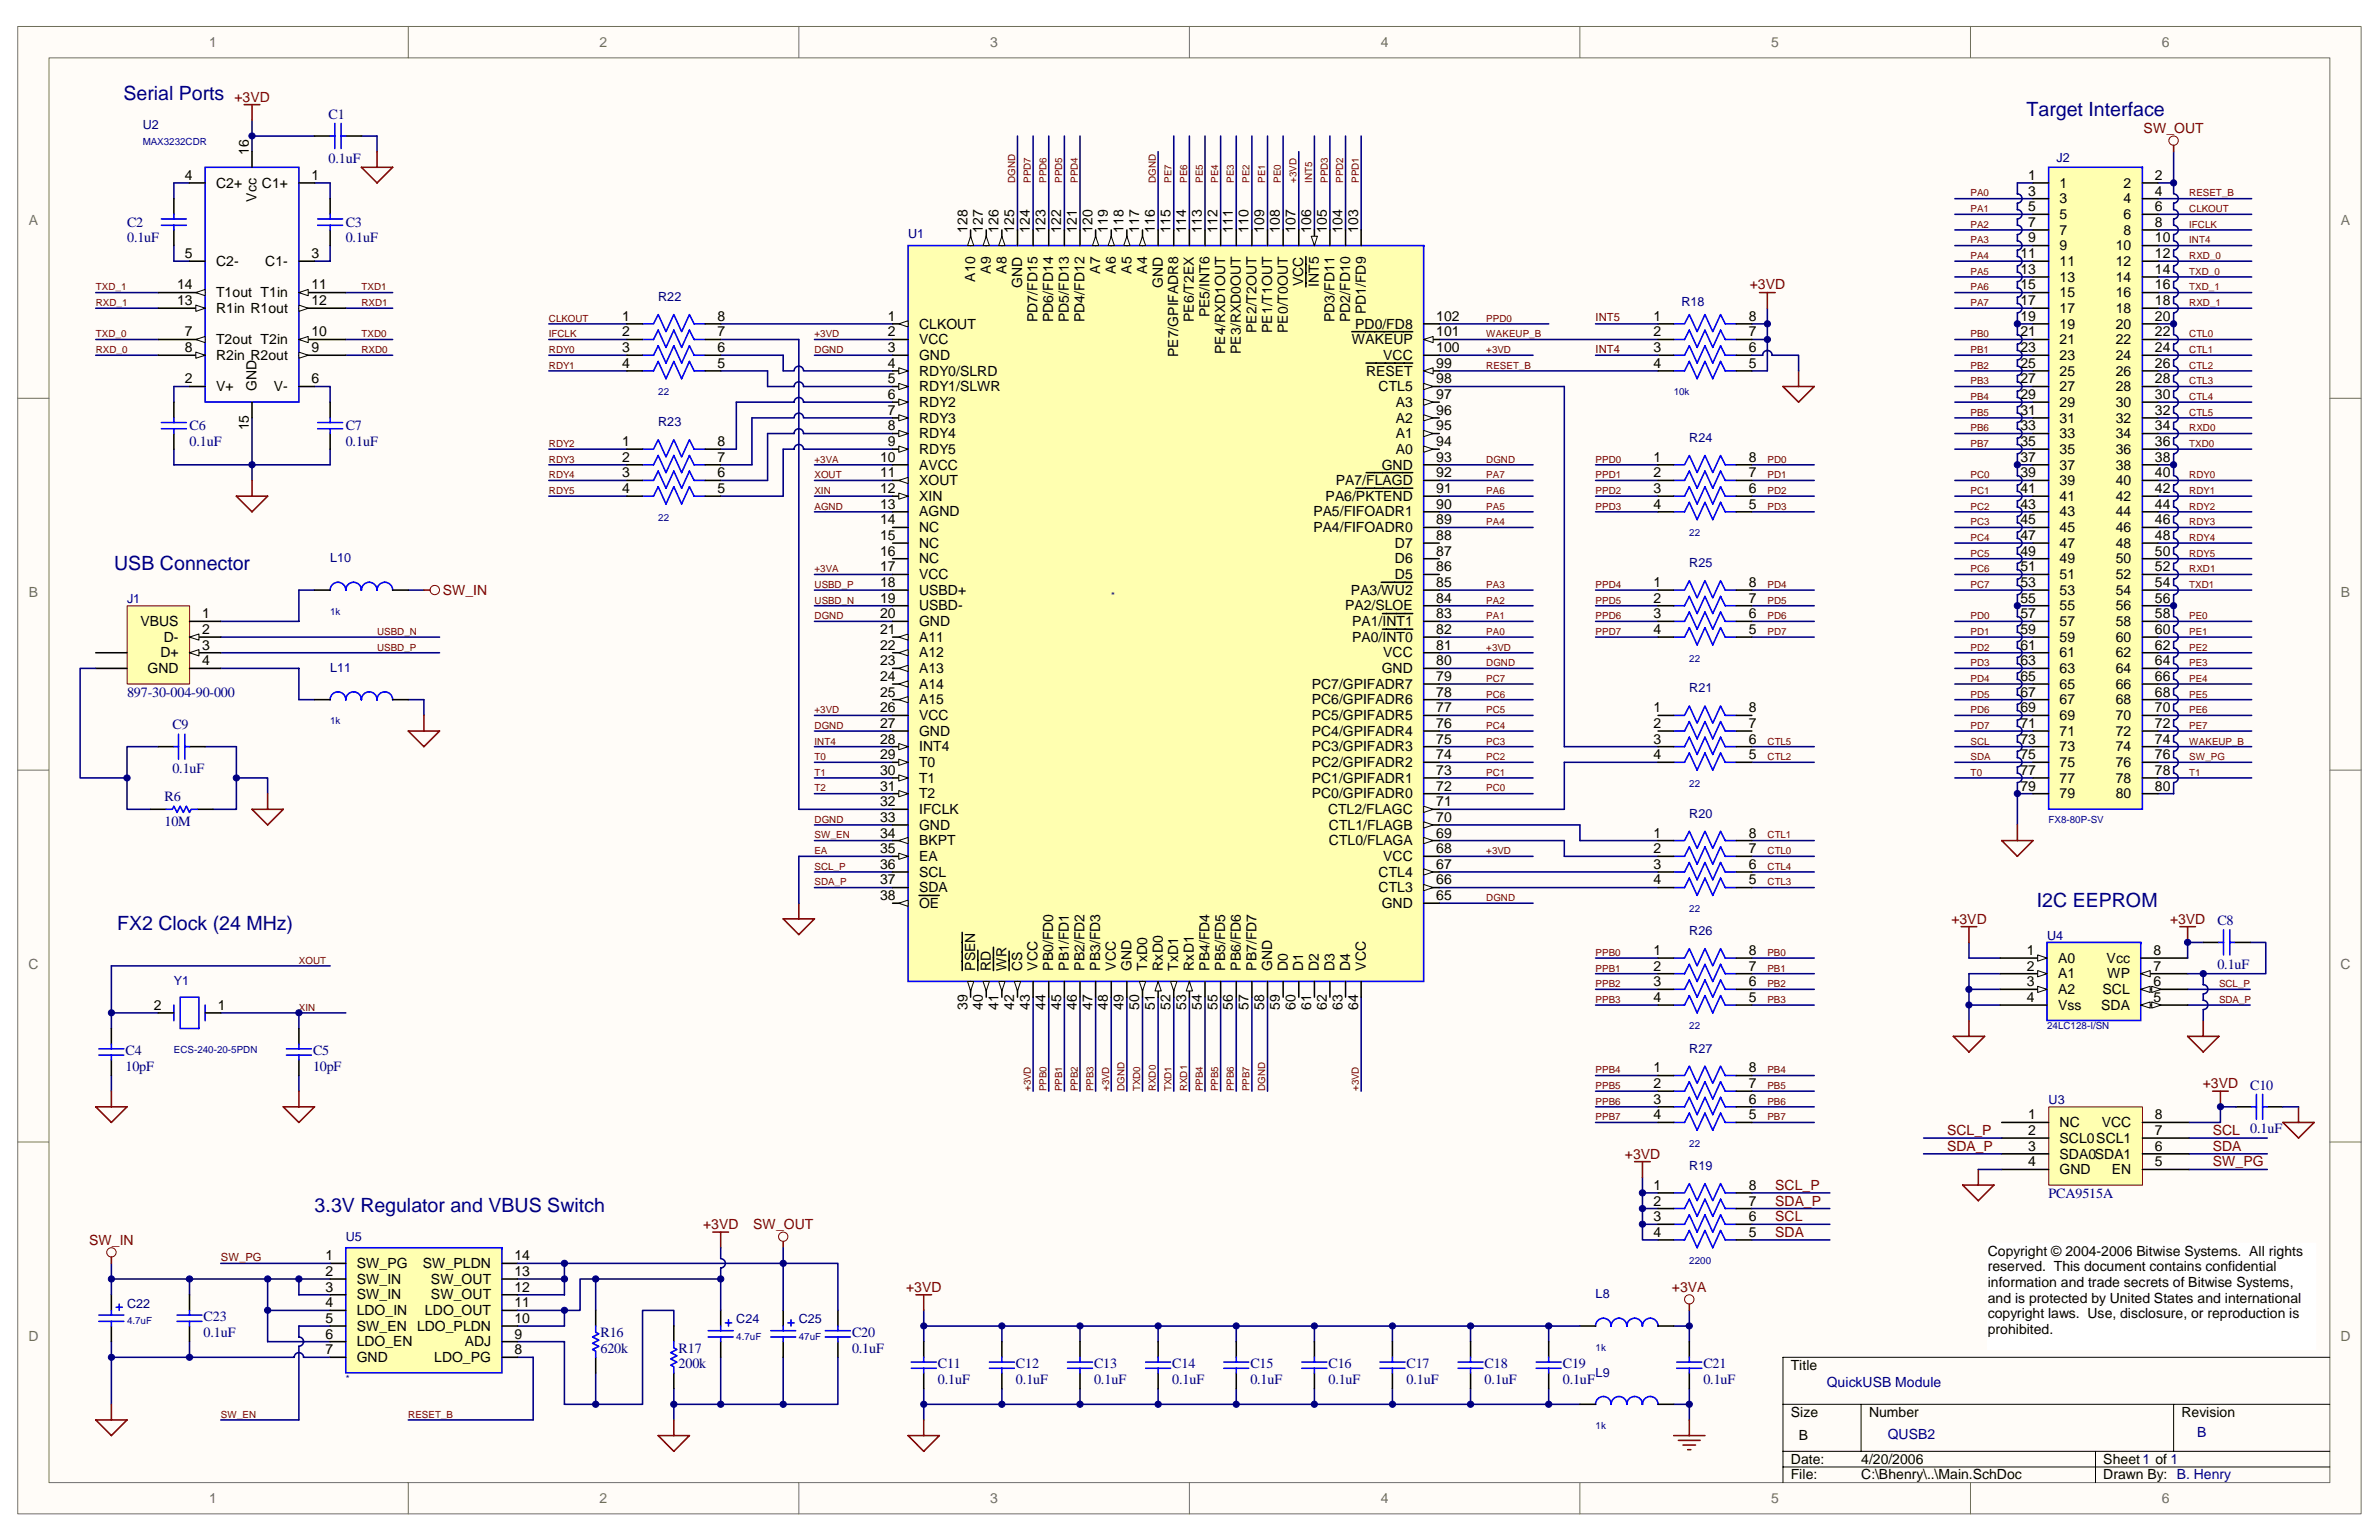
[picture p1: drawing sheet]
<svg xmlns="http://www.w3.org/2000/svg" width="432mm" height="279mm" viewBox="0 0 432 279" stroke-linecap="round" stroke-linejoin="round" font-family="sans-serif">
<defs><g id="words">
<g font-size="3.6" fill="#000080">
<text x="22.4" y="18.2">Serial Ports</text>
<text x="367.8" y="21.1">Target Interface</text>
<text x="20.7" y="103.4">USB Connector</text>
<text x="369.7" y="164.5">I2C EEPROM</text>
<text x="21.3" y="168.8">FX2 Clock (24 MHz)</text>
<text x="57.1" y="219.9">3.3V Regulator and VBUS Switch</text>
</g>
<g font-size="2.6" fill="#000080">
<text x="59.6" y="21.5">C1</text>
<text x="59.6" y="29.5">0.1uF</text>
<text x="23.1" y="41.1">C2</text>
<text x="62.8" y="41.1">C3</text>
<text x="23.1" y="44">0.1uF</text>
<text x="62.8" y="44">0.1uF</text>
<text x="34.4" y="78.1">C6</text>
<text x="34.4" y="80.9">0.1uF</text>
<text x="62.8" y="78.1">C7</text>
<text x="62.8" y="80.9">0.1uF</text>
<text x="23.1" y="126.4">897-30-004-90-000</text>
<text x="31.3" y="132.3">C9</text>
<text x="31.3" y="140.3">0.1uF</text>
<text x="29.9" y="145.4">R6</text>
<text x="29.9" y="149.9">10M</text>
<text x="402.5" y="167.9">C8</text>
<text x="402.5" y="175.8">0.1uF</text>
<text x="22.8" y="191.4">C4</text>
<text x="56.8" y="191.4">C5</text>
<text x="22.8" y="194.3">10pF</text>
<text x="56.8" y="194.3">10pF</text>
<text x="408.4" y="197.7">C10</text>
<text x="408.4" y="205.6">0.1uF</text>
<text x="371.8" y="217.3">PCA9515A</text>
<text x="37" y="239.7">C23</text>
<text x="37" y="242.5">0.1uF</text>
<text x="109" y="242.5">R16</text>
<text x="109" y="245.4">620k</text>
<text x="123.2" y="245.4">R17</text>
<text x="154.6" y="242.5">C20</text>
<text x="154.6" y="245.4">0.1uF</text>
<text x="123.2" y="248.2">200k</text>
<text x="170.2" y="248.2">C11</text>
<text x="170.2" y="251.1">0.1uF</text>
<text x="184.4" y="248.2">C12</text>
<text x="184.4" y="251.1">0.1uF</text>
<text x="198.6" y="248.2">C13</text>
<text x="198.6" y="251.1">0.1uF</text>
<text x="212.8" y="248.2">C14</text>
<text x="212.8" y="251.1">0.1uF</text>
<text x="226.9" y="248.2">C15</text>
<text x="226.9" y="251.1">0.1uF</text>
<text x="241.1" y="248.2">C16</text>
<text x="241.1" y="251.1">0.1uF</text>
<text x="255.3" y="248.2">C17</text>
<text x="255.3" y="251.1">0.1uF</text>
<text x="269.5" y="248.2">C18</text>
<text x="269.5" y="251.1">0.1uF</text>
<text x="283.7" y="248.2">C19</text>
<text x="283.7" y="251.1">0.1uF</text>
<text x="309.2" y="248.2">C21</text>
<text x="309.2" y="251.1">0.1uF</text>
</g>
<g font-size="2.5" fill="#706f64">
<text x="38" y="8.5">1</text>
<text x="108.8" y="8.5">2</text>
<text x="179.7" y="8.5">3</text>
<text x="250.6" y="8.5">4</text>
<text x="321.5" y="8.5">5</text>
<text x="392.4" y="8.5">6</text>
<text x="5.2" y="40.8">A</text>
<text x="424.9" y="40.8">A</text>
<text x="5.2" y="108.2">B</text>
<text x="424.9" y="108.2">B</text>
<text x="5.1" y="175.7">C</text>
<text x="424.8" y="175.7">C</text>
<text x="5.1" y="243.2">D</text>
<text x="424.8" y="243.2">D</text>
<text x="38" y="272.7">1</text>
<text x="108.8" y="272.7">2</text>
<text x="179.7" y="272.7">3</text>
<text x="250.6" y="272.7">4</text>
<text x="321.5" y="272.7">5</text>
<text x="392.4" y="272.7">6</text>
</g>
<g font-size="2.5" fill="#800000">
<text x="42.5" y="18.4">+3VD</text>
<text x="389.1" y="24.1">SW_OUT</text>
<text x="317.6" y="52.5">+3VD</text>
<text x="80.3" y="107.9">SW_IN</text>
<text x="354.2" y="167.6">+3VD</text>
<text x="393.9" y="167.6">+3VD</text>
<text x="399.8" y="197.4">+3VD</text>
<text x="353.4" y="205.9">SCL_P</text>
<text x="353.4" y="208.8">SDA_P</text>
<text x="401.6" y="205.9">SCL</text>
<text x="401.6" y="208.8">SDA</text>
<text x="294.9" y="210.2">+3VD</text>
<text x="322.2" y="215.9">SCL_P</text>
<text x="401.6" y="211.6">SW_PG</text>
<text x="322.2" y="221.6">SCL</text>
<text x="322.2" y="218.7">SDA_P</text>
<text x="16.2" y="225.8">SW_IN</text>
<text x="127.6" y="223">+3VD</text>
<text x="136.7" y="223">SW_OUT</text>
<text x="322.2" y="224.4">SDA</text>
<text x="164.5" y="234.3">+3VD</text>
<text x="303.5" y="234.3">+3VA</text>
</g>
<g font-size="2.5">
<text x="45.1" y="28.1" transform="rotate(-90 45.1 28.1)">16</text>
<text x="33.5" y="32.6">4</text>
<text x="39.2" y="34.1">C2+</text>
<text x="47.5" y="34.1">C1+</text>
<text x="56.5" y="32.6">1</text>
<text x="368.2" y="32.6">1</text>
<text x="368.2" y="35.5">3</text>
<text x="373.8" y="34.1">1</text>
<text x="385.4" y="34.1">2</text>
<text x="391.1" y="32.6">2</text>
<text x="391.1" y="35.5">4</text>
<text x="46.6" y="36.6" transform="rotate(-90 46.6 36.6)">Vcc</text>
<text x="368.2" y="38.3">5</text>
<text x="368.2" y="41.1">7</text>
<text x="373.8" y="36.9">3</text>
<text x="373.8" y="39.7">5</text>
<text x="385.4" y="36.9">4</text>
<text x="385.4" y="39.7">6</text>
<text x="391.1" y="38.3">6</text>
<text x="391.1" y="41.1">8</text>
<text x="33.5" y="46.8">5</text>
<text x="56.5" y="46.8">3</text>
<text x="175.6" y="42.3" transform="rotate(-90 175.6 42.3)">128</text>
<text x="178.4" y="42.3" transform="rotate(-90 178.4 42.3)">127</text>
<text x="181.3" y="42.3" transform="rotate(-90 181.3 42.3)">126</text>
<text x="184.1" y="42.3" transform="rotate(-90 184.1 42.3)">125</text>
<text x="186.9" y="42.3" transform="rotate(-90 186.9 42.3)">124</text>
<text x="189.8" y="42.3" transform="rotate(-90 189.8 42.3)">123</text>
<text x="192.6" y="42.3" transform="rotate(-90 192.6 42.3)">122</text>
<text x="195.4" y="42.3" transform="rotate(-90 195.4 42.3)">121</text>
<text x="198.3" y="42.3" transform="rotate(-90 198.3 42.3)">120</text>
<text x="201.1" y="42.3" transform="rotate(-90 201.1 42.3)">119</text>
<text x="203.9" y="42.3" transform="rotate(-90 203.9 42.3)">118</text>
<text x="206.8" y="42.3" transform="rotate(-90 206.8 42.3)">117</text>
<text x="209.6" y="42.3" transform="rotate(-90 209.6 42.3)">116</text>
<text x="212.4" y="42.3" transform="rotate(-90 212.4 42.3)">115</text>
<text x="215.3" y="42.3" transform="rotate(-90 215.3 42.3)">114</text>
<text x="218.1" y="42.3" transform="rotate(-90 218.1 42.3)">113</text>
<text x="221" y="42.3" transform="rotate(-90 221 42.3)">112</text>
<text x="223.8" y="42.3" transform="rotate(-90 223.8 42.3)">111</text>
<text x="226.6" y="42.3" transform="rotate(-90 226.6 42.3)">110</text>
<text x="229.5" y="42.3" transform="rotate(-90 229.5 42.3)">109</text>
<text x="232.3" y="42.3" transform="rotate(-90 232.3 42.3)">108</text>
<text x="235.1" y="42.3" transform="rotate(-90 235.1 42.3)">107</text>
<text x="238" y="42.3" transform="rotate(-90 238 42.3)">106</text>
<text x="240.8" y="42.3" transform="rotate(-90 240.8 42.3)">105</text>
<text x="243.6" y="42.3" transform="rotate(-90 243.6 42.3)">104</text>
<text x="246.5" y="42.3" transform="rotate(-90 246.5 42.3)">103</text>
<text x="366.7" y="46.8">11</text>
<text x="368.2" y="44">9</text>
<text x="373.8" y="42.6">7</text>
<text x="373.8" y="45.4">9</text>
<text x="384" y="45.4">10</text>
<text x="385.4" y="42.6">8</text>
<text x="391.1" y="44">10</text>
<text x="391.1" y="46.8">12</text>
<text x="32.1" y="52.5">14</text>
<text x="39.2" y="53.9">T1out T1in</text>
<text x="39.2" y="48.3">C2-</text>
<text x="48.2" y="48.3">C1-</text>
<text x="56.5" y="52.5">11</text>
<text x="177" y="51.1" transform="rotate(-90 177 51.1)">A10</text>
<text x="179.8" y="49.7" transform="rotate(-90 179.8 49.7)">A9</text>
<text x="182.7" y="49.7" transform="rotate(-90 182.7 49.7)">A8</text>
<text x="185.5" y="52.2" transform="rotate(-90 185.5 52.2)">GND</text>
<text x="199.7" y="49.7" transform="rotate(-90 199.7 49.7)">A7</text>
<text x="202.5" y="49.7" transform="rotate(-90 202.5 49.7)">A6</text>
<text x="205.4" y="49.7" transform="rotate(-90 205.4 49.7)">A5</text>
<text x="208.2" y="49.7" transform="rotate(-90 208.2 49.7)">A4</text>
<text x="211" y="52.2" transform="rotate(-90 211 52.2)">GND</text>
<text x="236.6" y="51.9" transform="rotate(-90 236.6 51.9)">VCC</text>
<text x="239.4" y="52.1" transform="rotate(-90 239.4 52.1)">INT5</text>
<text x="366.7" y="49.7">13</text>
<text x="366.7" y="52.5">15</text>
<text x="373.8" y="48.3">11</text>
<text x="373.8" y="51.1">13</text>
<text x="373.8" y="53.9">15</text>
<text x="384" y="48.3">12</text>
<text x="384" y="51.1">14</text>
<text x="384" y="53.9">16</text>
<text x="391.1" y="49.7">14</text>
<text x="391.1" y="52.5">16</text>
<text x="32.1" y="55.4">13</text>
<text x="39.2" y="56.8">R1in R1out</text>
<text x="56.5" y="55.4">12</text>
<text x="112.9" y="58.2">1</text>
<text x="130.3" y="58.2">8</text>
<text x="161.2" y="58.2">1</text>
<text x="166.8" y="59.6">CLKOUT</text>
<text x="188.3" y="58.4" transform="rotate(-90 188.3 58.4)">PD7/FD15</text>
<text x="191.2" y="58.4" transform="rotate(-90 191.2 58.4)">PD6/FD14</text>
<text x="194" y="58.4" transform="rotate(-90 194 58.4)">PD5/FD13</text>
<text x="196.8" y="58.4" transform="rotate(-90 196.8 58.4)">PD4/FD12</text>
<text x="216.7" y="58.4" transform="rotate(-90 216.7 58.4)">PE6/T2EX</text>
<text x="219.5" y="57.6" transform="rotate(-90 219.5 57.6)">PE5/INT6</text>
<text x="242.2" y="58.4" transform="rotate(-90 242.2 58.4)">PD3/FD11</text>
<text x="245.1" y="58.4" transform="rotate(-90 245.1 58.4)">PD2/FD10</text>
<text x="246" y="59.6">PD0/FD8</text>
<text x="247.9" y="57" transform="rotate(-90 247.9 57)">PD1/FD9</text>
<text x="260.7" y="58.2">102</text>
<text x="300.1" y="58.2">1</text>
<text x="317.4" y="58.2">8</text>
<text x="366.7" y="55.4">17</text>
<text x="366.7" y="58.2">19</text>
<text x="373.8" y="56.8">17</text>
<text x="373.8" y="59.6">19</text>
<text x="384" y="56.8">18</text>
<text x="384" y="59.6">20</text>
<text x="391.1" y="55.4">18</text>
<text x="391.1" y="58.2">20</text>
<text x="33.5" y="61">7</text>
<text x="33.5" y="63.9">8</text>
<text x="39.2" y="62.5">T2out T2in</text>
<text x="39.2" y="65.3">R2in R2out</text>
<text x="56.5" y="61">10</text>
<text x="56.5" y="63.9">9</text>
<text x="112.9" y="63.9">3</text>
<text x="112.9" y="61">2</text>
<text x="130.3" y="63.9">6</text>
<text x="130.3" y="61">7</text>
<text x="161.2" y="61">2</text>
<text x="161.2" y="63.9">3</text>
<text x="166.8" y="62.5">VCC</text>
<text x="166.8" y="65.3">GND</text>
<text x="213.9" y="64.8" transform="rotate(-90 213.9 64.8)">PE7/GPIFADR8</text>
<text x="222.4" y="64.2" transform="rotate(-90 222.4 64.2)">PE4/RXD1OUT</text>
<text x="225.2" y="64.2" transform="rotate(-90 225.2 64.2)">PE3/RXD0OUT</text>
<text x="228" y="60.4" transform="rotate(-90 228 60.4)">PE2/T2OUT</text>
<text x="230.9" y="60.4" transform="rotate(-90 230.9 60.4)">PE1/T1OUT</text>
<text x="233.7" y="60.4" transform="rotate(-90 233.7 60.4)">PE0/T0OUT</text>
<text x="245.4" y="62.5">WAKEUP</text>
<text x="251" y="65.3">VCC</text>
<text x="260.7" y="61">101</text>
<text x="260.7" y="63.9">100</text>
<text x="300.1" y="63.9">3</text>
<text x="300.1" y="61">2</text>
<text x="317.4" y="63.9">6</text>
<text x="317.4" y="61">7</text>
<text x="366.7" y="61">21</text>
<text x="366.7" y="63.9">23</text>
<text x="373.8" y="62.5">21</text>
<text x="373.8" y="65.3">23</text>
<text x="384" y="62.5">22</text>
<text x="384" y="65.3">24</text>
<text x="391.1" y="61">22</text>
<text x="391.1" y="63.9">24</text>
<text x="33.5" y="69.6">2</text>
<text x="39.2" y="71">V+</text>
<text x="46.6" y="71" transform="rotate(-90 46.6 71)">GND</text>
<text x="49.7" y="71">V-</text>
<text x="56.5" y="69.6">6</text>
<text x="112.9" y="66.7">4</text>
<text x="130.3" y="66.7">5</text>
<text x="161.2" y="66.7">4</text>
<text x="161.2" y="69.6">5</text>
<text x="166.8" y="68.1">RDY0/SLRD</text>
<text x="166.8" y="71">RDY1/SLWR</text>
<text x="247.9" y="68.1">RESET</text>
<text x="250.2" y="71">CTL5</text>
<text x="260.7" y="69.6">98</text>
<text x="260.7" y="66.7">99</text>
<text x="300.1" y="66.7">4</text>
<text x="317.4" y="66.7">5</text>
<text x="366.7" y="66.7">25</text>
<text x="366.7" y="69.6">27</text>
<text x="373.8" y="68.1">25</text>
<text x="373.8" y="71">27</text>
<text x="384" y="68.1">26</text>
<text x="384" y="71">28</text>
<text x="391.1" y="66.7">26</text>
<text x="391.1" y="69.6">28</text>
<text x="161.2" y="72.4">6</text>
<text x="161.2" y="75.2">7</text>
<text x="166.8" y="73.8">RDY2</text>
<text x="166.8" y="76.7">RDY3</text>
<text x="253.3" y="76.7">A2</text>
<text x="253.3" y="73.8">A3</text>
<text x="260.7" y="75.2">96</text>
<text x="260.7" y="72.4">97</text>
<text x="366.7" y="72.4">29</text>
<text x="366.7" y="75.2">31</text>
<text x="373.8" y="73.8">29</text>
<text x="373.8" y="76.7">31</text>
<text x="384" y="73.8">30</text>
<text x="384" y="76.7">32</text>
<text x="391.1" y="72.4">30</text>
<text x="391.1" y="75.2">32</text>
<text x="45.1" y="78.1" transform="rotate(-90 45.1 78.1)">15</text>
<text x="112.9" y="80.9">1</text>
<text x="112.9" y="83.8">2</text>
<text x="130.3" y="83.8">7</text>
<text x="130.3" y="80.9">8</text>
<text x="159.7" y="83.8">10</text>
<text x="161.2" y="78.1">8</text>
<text x="161.2" y="80.9">9</text>
<text x="166.8" y="79.5">RDY4</text>
<text x="166.8" y="82.3">RDY5</text>
<text x="253.3" y="82.3">A0</text>
<text x="253.3" y="79.5">A1</text>
<text x="260.7" y="80.9">94</text>
<text x="260.7" y="78.1">95</text>
<text x="260.7" y="83.8">93</text>
<text x="300.1" y="83.8">1</text>
<text x="317.4" y="83.8">8</text>
<text x="366.7" y="78.1">33</text>
<text x="366.7" y="80.9">35</text>
<text x="366.7" y="83.8">37</text>
<text x="373.8" y="79.5">33</text>
<text x="373.8" y="82.3">35</text>
<text x="384" y="79.5">34</text>
<text x="384" y="82.3">36</text>
<text x="391.1" y="78.1">34</text>
<text x="391.1" y="80.9">36</text>
<text x="391.1" y="83.8">38</text>
<text x="112.9" y="89.5">4</text>
<text x="112.9" y="86.6">3</text>
<text x="130.3" y="86.6">6</text>
<text x="130.3" y="89.5">5</text>
<text x="159.7" y="86.6">11</text>
<text x="159.7" y="89.5">12</text>
<text x="166.8" y="85.2">AVCC</text>
<text x="166.8" y="88">XOUT</text>
<text x="242.5" y="88">PA7/FLAGD</text>
<text x="250.8" y="85.2">GND</text>
<text x="260.7" y="89.5">91</text>
<text x="260.7" y="86.6">92</text>
<text x="300.1" y="89.5">3</text>
<text x="300.1" y="86.6">2</text>
<text x="317.4" y="89.5">6</text>
<text x="317.4" y="86.6">7</text>
<text x="366.7" y="86.6">39</text>
<text x="366.7" y="89.5">41</text>
<text x="373.8" y="85.2">37</text>
<text x="373.8" y="88">39</text>
<text x="384" y="85.2">38</text>
<text x="384" y="88">40</text>
<text x="391.1" y="86.6">40</text>
<text x="391.1" y="89.5">42</text>
<text x="159.7" y="92.3">13</text>
<text x="159.7" y="95.1">14</text>
<text x="166.8" y="90.9">XIN</text>
<text x="166.8" y="93.7">AGND</text>
<text x="238.4" y="93.7">PA5/FIFOADR1</text>
<text x="240.6" y="90.9">PA6/PKTEND</text>
<text x="260.7" y="95.1">89</text>
<text x="260.7" y="92.3">90</text>
<text x="300.1" y="92.3">4</text>
<text x="317.4" y="92.3">5</text>
<text x="366.7" y="92.3">43</text>
<text x="366.7" y="95.1">45</text>
<text x="373.8" y="90.9">41</text>
<text x="373.8" y="93.7">43</text>
<text x="384" y="90.9">42</text>
<text x="384" y="93.7">44</text>
<text x="391.1" y="92.3">44</text>
<text x="391.1" y="95.1">46</text>
<text x="159.7" y="98">15</text>
<text x="159.7" y="100.8">16</text>
<text x="166.8" y="96.5">NC</text>
<text x="166.8" y="99.4">NC</text>
<text x="238.4" y="96.5">PA4/FIFOADR0</text>
<text x="253.2" y="99.4">D7</text>
<text x="260.7" y="100.8">87</text>
<text x="260.7" y="98">88</text>
<text x="366.7" y="98">47</text>
<text x="366.7" y="100.8">49</text>
<text x="373.8" y="96.5">45</text>
<text x="373.8" y="99.4">47</text>
<text x="384" y="96.5">46</text>
<text x="384" y="99.4">48</text>
<text x="391.1" y="98">48</text>
<text x="391.1" y="100.8">50</text>
<text x="159.7" y="103.7">17</text>
<text x="159.7" y="106.5">18</text>
<text x="166.8" y="102.2">NC</text>
<text x="166.8" y="105.1">VCC</text>
<text x="166.8" y="107.9">USBD+</text>
<text x="245.2" y="107.9">PA3/WU2</text>
<text x="253.2" y="105.1">D5</text>
<text x="253.2" y="102.2">D6</text>
<text x="260.7" y="106.5">85</text>
<text x="260.7" y="103.7">86</text>
<text x="300.1" y="106.5">1</text>
<text x="317.4" y="106.5">8</text>
<text x="366.7" y="103.7">51</text>
<text x="366.7" y="106.5">53</text>
<text x="373.8" y="102.2">49</text>
<text x="373.8" y="105.1">51</text>
<text x="373.8" y="107.9">53</text>
<text x="384" y="102.2">50</text>
<text x="384" y="105.1">52</text>
<text x="384" y="107.9">54</text>
<text x="391.1" y="103.7">52</text>
<text x="391.1" y="106.5">54</text>
<text x="25.5" y="113.6">VBUS</text>
<text x="36.7" y="112.2">1</text>
<text x="159.7" y="109.3">19</text>
<text x="159.7" y="112.2">20</text>
<text x="166.8" y="110.7">USBD-</text>
<text x="166.8" y="113.6">GND</text>
<text x="244.2" y="110.7">PA2/SLOE</text>
<text x="245.4" y="113.6">PA1/INT1</text>
<text x="260.7" y="112.2">83</text>
<text x="260.7" y="109.3">84</text>
<text x="300.1" y="112.2">3</text>
<text x="300.1" y="109.3">2</text>
<text x="317.4" y="112.2">6</text>
<text x="317.4" y="109.3">7</text>
<text x="366.7" y="109.3">55</text>
<text x="366.7" y="112.2">57</text>
<text x="373.8" y="110.7">55</text>
<text x="373.8" y="113.6">57</text>
<text x="384" y="110.7">56</text>
<text x="384" y="113.6">58</text>
<text x="391.1" y="109.3">56</text>
<text x="391.1" y="112.2">58</text>
<text x="29.1" y="119.3">D+</text>
<text x="29.7" y="116.4">D-</text>
<text x="36.7" y="115">2</text>
<text x="36.7" y="117.9">3</text>
<text x="159.7" y="115">21</text>
<text x="159.7" y="117.9">22</text>
<text x="166.8" y="116.4">A11</text>
<text x="166.8" y="119.3">A12</text>
<text x="245.4" y="116.4">PA0/INT0</text>
<text x="251" y="119.3">VCC</text>
<text x="260.7" y="115">82</text>
<text x="260.7" y="117.9">81</text>
<text x="300.1" y="115">4</text>
<text x="317.4" y="115">5</text>
<text x="366.7" y="115">59</text>
<text x="366.7" y="117.9">61</text>
<text x="373.8" y="116.4">59</text>
<text x="373.8" y="119.3">61</text>
<text x="384" y="116.4">60</text>
<text x="384" y="119.3">62</text>
<text x="391.1" y="115">60</text>
<text x="391.1" y="117.9">62</text>
<text x="26.8" y="122.1">GND</text>
<text x="36.7" y="120.7">4</text>
<text x="159.7" y="120.7">23</text>
<text x="159.7" y="123.5">24</text>
<text x="166.8" y="122.1">A13</text>
<text x="166.8" y="125">A14</text>
<text x="238.1" y="125">PC7/GPIFADR7</text>
<text x="250.8" y="122.1">GND</text>
<text x="260.7" y="120.7">80</text>
<text x="260.7" y="123.5">79</text>
<text x="366.7" y="120.7">63</text>
<text x="366.7" y="123.5">65</text>
<text x="373.8" y="122.1">63</text>
<text x="373.8" y="125">65</text>
<text x="384" y="122.1">64</text>
<text x="384" y="125">66</text>
<text x="391.1" y="120.7">64</text>
<text x="391.1" y="123.5">66</text>
<text x="159.7" y="126.4">25</text>
<text x="159.7" y="129.2">26</text>
<text x="166.8" y="127.8">A15</text>
<text x="166.8" y="130.6">VCC</text>
<text x="238.1" y="130.6">PC5/GPIFADR5</text>
<text x="238.1" y="127.8">PC6/GPIFADR6</text>
<text x="260.7" y="129.2">77</text>
<text x="260.7" y="126.4">78</text>
<text x="300.1" y="129.2">1</text>
<text x="317.4" y="129.2">8</text>
<text x="366.7" y="126.4">67</text>
<text x="366.7" y="129.2">69</text>
<text x="373.8" y="127.8">67</text>
<text x="373.8" y="130.6">69</text>
<text x="384" y="127.8">68</text>
<text x="384" y="130.6">70</text>
<text x="391.1" y="126.4">68</text>
<text x="391.1" y="129.2">70</text>
<text x="159.7" y="132.1">27</text>
<text x="159.7" y="134.9">28</text>
<text x="159.7" y="137.8">29</text>
<text x="166.8" y="133.5">GND</text>
<text x="166.8" y="136.3">INT4</text>
<text x="238.1" y="136.3">PC3/GPIFADR3</text>
<text x="238.1" y="133.5">PC4/GPIFADR4</text>
<text x="260.7" y="137.8">74</text>
<text x="260.7" y="134.9">75</text>
<text x="260.7" y="132.1">76</text>
<text x="300.1" y="137.8">4</text>
<text x="300.1" y="134.9">3</text>
<text x="300.1" y="132.1">2</text>
<text x="317.4" y="134.9">6</text>
<text x="317.4" y="132.1">7</text>
<text x="317.4" y="137.8">5</text>
<text x="366.7" y="132.1">71</text>
<text x="366.7" y="134.9">73</text>
<text x="366.7" y="137.8">75</text>
<text x="373.8" y="133.5">71</text>
<text x="373.8" y="136.3">73</text>
<text x="384" y="133.5">72</text>
<text x="384" y="136.3">74</text>
<text x="391.1" y="132.1">72</text>
<text x="391.1" y="134.9">74</text>
<text x="391.1" y="137.8">76</text>
<text x="159.7" y="140.6">30</text>
<text x="159.7" y="143.4">31</text>
<text x="166.8" y="139.2">T0</text>
<text x="166.8" y="142">T1</text>
<text x="238.1" y="142">PC1/GPIFADR1</text>
<text x="238.1" y="139.2">PC2/GPIFADR2</text>
<text x="260.7" y="143.4">72</text>
<text x="260.7" y="140.6">73</text>
<text x="366.7" y="140.6">77</text>
<text x="366.7" y="143.4">79</text>
<text x="373.8" y="139.2">75</text>
<text x="373.8" y="142">77</text>
<text x="384" y="139.2">76</text>
<text x="384" y="142">78</text>
<text x="391.1" y="140.6">78</text>
<text x="391.1" y="143.4">80</text>
<text x="159.7" y="146.3">32</text>
<text x="159.7" y="149.1">33</text>
<text x="166.8" y="144.8">T2</text>
<text x="166.8" y="147.7">IFCLK</text>
<text x="238.1" y="144.8">PC0/GPIFADR0</text>
<text x="241" y="147.7">CTL2/FLAGC</text>
<text x="260.7" y="149.1">70</text>
<text x="260.7" y="146.3">71</text>
<text x="373.8" y="144.8">79</text>
<text x="384" y="144.8">80</text>
<text x="159.7" y="152">34</text>
<text x="159.7" y="154.8">35</text>
<text x="166.8" y="150.5">GND</text>
<text x="166.8" y="153.4">BKPT</text>
<text x="241.2" y="153.4">CTL0/FLAGA</text>
<text x="241.2" y="150.5">CTL1/FLAGB</text>
<text x="260.7" y="154.8">68</text>
<text x="260.7" y="152">69</text>
<text x="300.1" y="152">1</text>
<text x="300.1" y="154.8">2</text>
<text x="317.4" y="154.8">7</text>
<text x="317.4" y="152">8</text>
<text x="159.7" y="157.6">36</text>
<text x="159.7" y="160.5">37</text>
<text x="166.8" y="156.2">EA</text>
<text x="166.8" y="159">SCL</text>
<text x="166.8" y="161.9">SDA</text>
<text x="250.2" y="161.9">CTL3</text>
<text x="250.2" y="159">CTL4</text>
<text x="251" y="156.2">VCC</text>
<text x="260.7" y="160.5">66</text>
<text x="260.7" y="157.6">67</text>
<text x="300.1" y="160.5">4</text>
<text x="300.1" y="157.6">3</text>
<text x="317.4" y="157.6">6</text>
<text x="317.4" y="160.5">5</text>
<text x="159.7" y="163.3">38</text>
<text x="166.8" y="164.7">OE</text>
<text x="250.8" y="164.7">GND</text>
<text x="260.7" y="163.3">65</text>
<text x="300.1" y="173.2">1</text>
<text x="317.4" y="173.2">8</text>
<text x="367.9" y="173.2">1</text>
<text x="390.8" y="173.2">8</text>
<text x="177" y="176.1" transform="rotate(-90 177 176.1)">PSEN</text>
<text x="179.8" y="176.1" transform="rotate(-90 179.8 176.1)">RD</text>
<text x="182.7" y="176.1" transform="rotate(-90 182.7 176.1)">WR</text>
<text x="185.5" y="176.1" transform="rotate(-90 185.5 176.1)">CS</text>
<text x="188.3" y="176.1" transform="rotate(-90 188.3 176.1)">VCC</text>
<text x="191.2" y="176.1" transform="rotate(-90 191.2 176.1)">PB0/FD0</text>
<text x="194" y="176.1" transform="rotate(-90 194 176.1)">PB1/FD1</text>
<text x="196.8" y="176.1" transform="rotate(-90 196.8 176.1)">PB2/FD2</text>
<text x="199.7" y="176.1" transform="rotate(-90 199.7 176.1)">PB3/FD3</text>
<text x="202.5" y="176.1" transform="rotate(-90 202.5 176.1)">VCC</text>
<text x="205.4" y="176.1" transform="rotate(-90 205.4 176.1)">GND</text>
<text x="208.2" y="176.1" transform="rotate(-90 208.2 176.1)">TxD0</text>
<text x="211" y="176.1" transform="rotate(-90 211 176.1)">RxD0</text>
<text x="213.9" y="176.1" transform="rotate(-90 213.9 176.1)">TxD1</text>
<text x="216.7" y="176.1" transform="rotate(-90 216.7 176.1)">RxD1</text>
<text x="219.5" y="176.1" transform="rotate(-90 219.5 176.1)">PB4/FD4</text>
<text x="222.4" y="176.1" transform="rotate(-90 222.4 176.1)">PB5/FD5</text>
<text x="225.2" y="176.1" transform="rotate(-90 225.2 176.1)">PB6/FD6</text>
<text x="228" y="176.1" transform="rotate(-90 228 176.1)">PB7/FD7</text>
<text x="230.9" y="176.1" transform="rotate(-90 230.9 176.1)">GND</text>
<text x="233.7" y="176.1" transform="rotate(-90 233.7 176.1)">D0</text>
<text x="236.6" y="176.1" transform="rotate(-90 236.6 176.1)">D1</text>
<text x="239.4" y="176.1" transform="rotate(-90 239.4 176.1)">D2</text>
<text x="242.2" y="176.1" transform="rotate(-90 242.2 176.1)">D3</text>
<text x="245.1" y="176.1" transform="rotate(-90 245.1 176.1)">D4</text>
<text x="247.9" y="176.1" transform="rotate(-90 247.9 176.1)">VCC</text>
<text x="300.1" y="178.9">3</text>
<text x="300.1" y="176.1">2</text>
<text x="317.4" y="178.9">6</text>
<text x="317.4" y="176.1">7</text>
<text x="367.9" y="176.1">2</text>
<text x="367.9" y="178.9">3</text>
<text x="373.5" y="174.7">A0</text>
<text x="373.5" y="177.5">A1</text>
<text x="382.4" y="174.7">Vcc</text>
<text x="382.4" y="177.5">WP</text>
<text x="390.8" y="176.1">7</text>
<text x="390.8" y="178.9">6</text>
<text x="27.9" y="183.2">2</text>
<text x="39.5" y="183.2">1</text>
<text x="175.6" y="183.2" transform="rotate(-90 175.6 183.2)">39</text>
<text x="178.4" y="183.2" transform="rotate(-90 178.4 183.2)">40</text>
<text x="181.3" y="183.2" transform="rotate(-90 181.3 183.2)">41</text>
<text x="184.1" y="183.2" transform="rotate(-90 184.1 183.2)">42</text>
<text x="186.9" y="183.2" transform="rotate(-90 186.9 183.2)">43</text>
<text x="189.8" y="183.2" transform="rotate(-90 189.8 183.2)">44</text>
<text x="192.6" y="183.2" transform="rotate(-90 192.6 183.2)">45</text>
<text x="195.4" y="183.2" transform="rotate(-90 195.4 183.2)">46</text>
<text x="198.3" y="183.2" transform="rotate(-90 198.3 183.2)">47</text>
<text x="201.1" y="183.2" transform="rotate(-90 201.1 183.2)">48</text>
<text x="203.9" y="183.2" transform="rotate(-90 203.9 183.2)">49</text>
<text x="206.8" y="183.2" transform="rotate(-90 206.8 183.2)">50</text>
<text x="209.6" y="183.2" transform="rotate(-90 209.6 183.2)">51</text>
<text x="212.4" y="183.2" transform="rotate(-90 212.4 183.2)">52</text>
<text x="215.3" y="183.2" transform="rotate(-90 215.3 183.2)">53</text>
<text x="218.1" y="183.2" transform="rotate(-90 218.1 183.2)">54</text>
<text x="221" y="183.2" transform="rotate(-90 221 183.2)">55</text>
<text x="223.8" y="183.2" transform="rotate(-90 223.8 183.2)">56</text>
<text x="226.6" y="183.2" transform="rotate(-90 226.6 183.2)">57</text>
<text x="229.5" y="183.2" transform="rotate(-90 229.5 183.2)">58</text>
<text x="232.3" y="183.2" transform="rotate(-90 232.3 183.2)">59</text>
<text x="235.1" y="183.2" transform="rotate(-90 235.1 183.2)">60</text>
<text x="238" y="183.2" transform="rotate(-90 238 183.2)">61</text>
<text x="240.8" y="183.2" transform="rotate(-90 240.8 183.2)">62</text>
<text x="243.6" y="183.2" transform="rotate(-90 243.6 183.2)">63</text>
<text x="246.5" y="183.2" transform="rotate(-90 246.5 183.2)">64</text>
<text x="300.1" y="181.8">4</text>
<text x="317.4" y="181.8">5</text>
<text x="367.9" y="181.8">4</text>
<text x="373.5" y="180.4">A2</text>
<text x="373.5" y="183.2">Vss</text>
<text x="381.4" y="183.2">SDA</text>
<text x="381.6" y="180.4">SCL</text>
<text x="390.8" y="181.8">5</text>
<text x="300.1" y="194.6">1</text>
<text x="300.1" y="197.4">2</text>
<text x="317.4" y="197.4">7</text>
<text x="317.4" y="194.6">8</text>
<text x="300.1" y="203.1">4</text>
<text x="300.1" y="200.2">3</text>
<text x="317.4" y="200.2">6</text>
<text x="317.4" y="203.1">5</text>
<text x="368.2" y="203.1">1</text>
<text x="391.1" y="203.1">8</text>
<text x="368.2" y="205.9">2</text>
<text x="368.2" y="208.8">3</text>
<text x="373.8" y="204.5">NC</text>
<text x="373.8" y="207.3">SCL0SCL1</text>
<text x="381.5" y="204.5">VCC</text>
<text x="391.1" y="205.9">7</text>
<text x="391.1" y="208.8">6</text>
<text x="300.1" y="215.9">1</text>
<text x="317.4" y="215.9">8</text>
<text x="368.2" y="211.6">4</text>
<text x="373.8" y="210.2">SDA0SDA1</text>
<text x="373.8" y="213">GND</text>
<text x="383.3" y="213">EN</text>
<text x="391.1" y="211.6">5</text>
<text x="300.1" y="221.6">3</text>
<text x="300.1" y="218.7">2</text>
<text x="317.4" y="221.6">6</text>
<text x="317.4" y="218.7">7</text>
<text x="300.1" y="224.4">4</text>
<text x="317.4" y="224.4">5</text>
<text x="360.8" y="227.8">Copyright © 2004-2006 Bitwise Systems. All rights</text>
<text x="59.1" y="228.6">1</text>
<text x="59.1" y="231.5">2</text>
<text x="64.7" y="230.1">SW_PG</text>
<text x="64.7" y="232.9">SW_IN</text>
<text x="76.8" y="230.1">SW_PLDN</text>
<text x="78.2" y="232.9">SW_OUT</text>
<text x="93.4" y="228.6">14</text>
<text x="93.4" y="231.5">13</text>
<text x="360.8" y="230.6">reserved. This document contains confidential</text>
<text x="360.8" y="233.5">information and trade secrets of Bitwise Systems,</text>
<text x="59.1" y="234.3">3</text>
<text x="59.1" y="237.2">4</text>
<text x="64.7" y="235.8">SW_IN</text>
<text x="64.7" y="238.6">LDO_IN</text>
<text x="77.1" y="238.6">LDO_OUT</text>
<text x="78.2" y="235.8">SW_OUT</text>
<text x="93.4" y="237.2">11</text>
<text x="93.4" y="234.3">12</text>
<text x="360.8" y="236.3">and is protected by United States and international</text>
<text x="360.8" y="239.2">copyright laws. Use, disclosure, or reproduction is</text>
<text x="59.1" y="240">5</text>
<text x="59.1" y="242.8">6</text>
<text x="59.1" y="245.7">7</text>
<text x="64.7" y="241.4">SW_EN</text>
<text x="64.7" y="244.3">LDO_EN</text>
<text x="75.7" y="241.4">LDO_PLDN</text>
<text x="84.3" y="244.3">ADJ</text>
<text x="93.4" y="242.8">9</text>
<text x="93.4" y="245.7">8</text>
<text x="93.4" y="240">10</text>
<text x="360.8" y="242">prohibited.</text>
<text x="64.7" y="247.1">GND</text>
<text x="78.8" y="247.1">LDO_PG</text>
<text x="325.1" y="248.5">Title</text>
<text x="325.1" y="257.1">Size</text>
<text x="339.2" y="257.1">Number</text>
<text x="395.9" y="257.1">Revision</text>
<text x="326.5" y="261.3">B</text>
<text x="325.1" y="265.6">Date:</text>
<text x="325.1" y="268.4">File:</text>
<text x="337.8" y="265.6">4/20/2006</text>
<text x="337.8" y="268.4">C:\Bhenry\..\Main.SchDoc</text>
<text x="381.8" y="268.4">Drawn By: B. Henry</text>
<text x="381.8" y="265.6">Sheet1 of 1</text>
</g>
<g font-size="2.5" fill="#000080">
<text x="331.6" y="251.7">QuickUSB Module</text>
<text x="342.6" y="261">QUSB2</text>
<text x="398.8" y="260.8">B</text>
</g>
<g font-size="2.3" fill="#000080">
<text x="25.9" y="23.3">U2</text>
<text x="373.3" y="29.3">J2</text>
<text x="164.8" y="43.2">U1</text>
<text x="119.5" y="54.6">R22</text>
<text x="305.2" y="55.5">R18</text>
<text x="119.5" y="77.3">R23</text>
<text x="306.6" y="80.2">R24</text>
<text x="59.9" y="102">L10</text>
<text x="306.6" y="102.9">R25</text>
<text x="23.1" y="109.4">J1</text>
<text x="59.9" y="121.9">L11</text>
<text x="306.6" y="125.6">R21</text>
<text x="306.6" y="148.4">R20</text>
<text x="306.6" y="169.7">R26</text>
<text x="371.6" y="170.5">U4</text>
<text x="31.6" y="178.8">Y1</text>
<text x="306.6" y="191">R27</text>
<text x="371.8" y="200.3">U3</text>
<text x="306.6" y="212.3">R19</text>
<text x="62.8" y="225.1">U5</text>
<text x="23.1" y="237.3">C22</text>
<text x="289.6" y="235.6">L8</text>
<text x="133.6" y="240.1">C24</text>
<text x="145" y="240.1">C25</text>
<text x="289.6" y="249.8">L9</text>
</g>
<g font-size="2" fill="#800000">
<text x="289.6" y="58.3">INT5</text>
<text x="289.6" y="64">INT4</text>
<text x="40.1" y="228.8">SW_PG</text>
</g>
<g font-size="1.8" fill="#000080">
<text x="25.9" y="26.3">MAX3232CDR</text>
<text x="119.5" y="71.7">22</text>
<text x="303.8" y="71.7">10k</text>
<text x="119.5" y="94.4">22</text>
<text x="306.6" y="97.3">22</text>
<text x="59.9" y="111.5">1k</text>
<text x="201.7" y="108.6">*</text>
<text x="306.6" y="120">22</text>
<text x="59.9" y="131.4">1k</text>
<text x="306.6" y="142.7">22</text>
<text x="371.8" y="149.3">FX8-80P-SV</text>
<text x="306.6" y="165.5">22</text>
<text x="31.6" y="191.1">ECS-240-20-5PDN</text>
<text x="306.6" y="186.8">22</text>
<text x="371.6" y="186.8">24LC128-I/SN</text>
<text x="306.6" y="208.1">22</text>
<text x="306.6" y="229.4">2200</text>
<text x="23.1" y="240.2">4.7uF</text>
<text x="133.6" y="243">4.7uF</text>
<text x="145" y="243">47uF</text>
<text x="289.6" y="245">1k</text>
<text x="62.8" y="250.7">*</text>
<text x="289.6" y="259.2">1k</text>
</g>
<g font-size="1.8" fill="#800000">
<text x="184.3" y="33.2" transform="rotate(-90 184.3 33.2)">DGND</text>
<text x="187.1" y="33.2" transform="rotate(-90 187.1 33.2)">PPD7</text>
<text x="189.9" y="33.2" transform="rotate(-90 189.9 33.2)">PPD6</text>
<text x="192.8" y="33.2" transform="rotate(-90 192.8 33.2)">PPD5</text>
<text x="195.6" y="33.2" transform="rotate(-90 195.6 33.2)">PPD4</text>
<text x="209.8" y="33.2" transform="rotate(-90 209.8 33.2)">DGND</text>
<text x="212.6" y="33.2" transform="rotate(-90 212.6 33.2)">PE7</text>
<text x="215.5" y="33.2" transform="rotate(-90 215.5 33.2)">PE6</text>
<text x="218.3" y="33.2" transform="rotate(-90 218.3 33.2)">PE5</text>
<text x="221.1" y="33.2" transform="rotate(-90 221.1 33.2)">PE4</text>
<text x="224" y="33.2" transform="rotate(-90 224 33.2)">PE3</text>
<text x="226.8" y="33.2" transform="rotate(-90 226.8 33.2)">PE2</text>
<text x="229.6" y="33.2" transform="rotate(-90 229.6 33.2)">PE1</text>
<text x="232.5" y="33.2" transform="rotate(-90 232.5 33.2)">PE0</text>
<text x="235.3" y="33.2" transform="rotate(-90 235.3 33.2)">+3VD</text>
<text x="238.1" y="33.2" transform="rotate(-90 238.1 33.2)">INT5</text>
<text x="241" y="33.2" transform="rotate(-90 241 33.2)">PPD3</text>
<text x="243.8" y="33.2" transform="rotate(-90 243.8 33.2)">PPD2</text>
<text x="246.7" y="33.2" transform="rotate(-90 246.7 33.2)">PPD1</text>
<text x="357.7" y="35.6">PA0</text>
<text x="397.4" y="35.6">RESET_B</text>
<text x="357.7" y="41.3">PA2</text>
<text x="357.7" y="38.5">PA1</text>
<text x="397.4" y="41.3">IFCLK</text>
<text x="397.4" y="38.5">CLKOUT</text>
<text x="357.7" y="44.2">PA3</text>
<text x="357.7" y="47">PA4</text>
<text x="397.4" y="47">RXD_0</text>
<text x="397.4" y="44.2">INT4</text>
<text x="17.4" y="52.7">TXD_1</text>
<text x="65.6" y="52.7">TXD1</text>
<text x="357.7" y="49.8">PA5</text>
<text x="357.7" y="52.7">PA6</text>
<text x="397.4" y="52.7">TXD_1</text>
<text x="397.4" y="49.8">TXD_0</text>
<text x="17.4" y="55.5">RXD_1</text>
<text x="65.6" y="55.5">RXD1</text>
<text x="99.6" y="58.4">CLKOUT</text>
<text x="269.8" y="58.4">PPD0</text>
<text x="357.7" y="55.5">PA7</text>
<text x="397.4" y="55.5">RXD_1</text>
<text x="17.4" y="64.1">RXD_0</text>
<text x="17.4" y="61.2">TXD_0</text>
<text x="65.6" y="61.2">TXD0</text>
<text x="65.6" y="64.1">RXD0</text>
<text x="99.6" y="64.1">RDY0</text>
<text x="99.6" y="61.2">IFCLK</text>
<text x="147.8" y="64.1">DGND</text>
<text x="147.8" y="61.2">+3VD</text>
<text x="269.8" y="61.2">WAKEUP_B</text>
<text x="269.8" y="64.1">+3VD</text>
<text x="357.7" y="64.1">PB1</text>
<text x="357.7" y="61.2">PB0</text>
<text x="397.4" y="64.1">CTL1</text>
<text x="397.4" y="61.2">CTL0</text>
<text x="99.6" y="66.9">RDY1</text>
<text x="269.8" y="66.9">RESET_B</text>
<text x="357.7" y="66.9">PB2</text>
<text x="357.7" y="69.7">PB3</text>
<text x="397.4" y="69.7">CTL3</text>
<text x="397.4" y="66.9">CTL2</text>
<text x="357.7" y="72.6">PB4</text>
<text x="357.7" y="75.4">PB5</text>
<text x="397.4" y="72.6">CTL4</text>
<text x="397.4" y="75.4">CTL5</text>
<text x="99.6" y="81.1">RDY2</text>
<text x="99.6" y="83.9">RDY3</text>
<text x="147.8" y="83.9">+3VA</text>
<text x="269.8" y="83.9">DGND</text>
<text x="289.6" y="83.9">PPD0</text>
<text x="320.8" y="83.9">PD0</text>
<text x="357.7" y="81.1">PB7</text>
<text x="357.7" y="78.3">PB6</text>
<text x="397.4" y="81.1">TXD0</text>
<text x="397.4" y="78.3">RXD0</text>
<text x="99.6" y="89.6">RDY5</text>
<text x="99.6" y="86.8">RDY4</text>
<text x="147.8" y="86.8">XOUT</text>
<text x="147.8" y="89.6">XIN</text>
<text x="269.8" y="89.6">PA6</text>
<text x="269.8" y="86.8">PA7</text>
<text x="289.6" y="89.6">PPD2</text>
<text x="289.6" y="86.8">PPD1</text>
<text x="320.8" y="86.8">PD1</text>
<text x="320.8" y="89.6">PD2</text>
<text x="357.7" y="89.6">PC1</text>
<text x="357.7" y="86.8">PC0</text>
<text x="397.4" y="89.6">RDY1</text>
<text x="397.4" y="86.8">RDY0</text>
<text x="147.8" y="92.5">AGND</text>
<text x="269.8" y="95.3">PA4</text>
<text x="269.8" y="92.5">PA5</text>
<text x="289.6" y="92.5">PPD3</text>
<text x="320.8" y="92.5">PD3</text>
<text x="357.7" y="95.3">PC3</text>
<text x="357.7" y="92.5">PC2</text>
<text x="397.4" y="92.5">RDY2</text>
<text x="397.4" y="95.3">RDY3</text>
<text x="357.7" y="98.1">PC4</text>
<text x="357.7" y="101">PC5</text>
<text x="397.4" y="101">RDY5</text>
<text x="397.4" y="98.1">RDY4</text>
<text x="147.8" y="106.7">USBD_P</text>
<text x="147.8" y="103.8">+3VA</text>
<text x="269.8" y="106.7">PA3</text>
<text x="289.6" y="106.7">PPD4</text>
<text x="320.8" y="106.7">PD4</text>
<text x="357.7" y="106.7">PC7</text>
<text x="357.7" y="103.8">PC6</text>
<text x="397.4" y="106.7">TXD1</text>
<text x="397.4" y="103.8">RXD1</text>
<text x="147.8" y="112.4">DGND</text>
<text x="147.8" y="109.5">USBD_N</text>
<text x="269.8" y="109.5">PA2</text>
<text x="269.8" y="112.4">PA1</text>
<text x="289.6" y="112.4">PPD6</text>
<text x="289.6" y="109.5">PPD5</text>
<text x="320.8" y="112.4">PD6</text>
<text x="320.8" y="109.5">PD5</text>
<text x="357.7" y="112.4">PD0</text>
<text x="397.4" y="112.4">PE0</text>
<text x="68.4" y="115.2">USBD_N</text>
<text x="68.4" y="118">USBD_P</text>
<text x="269.8" y="118">+3VD</text>
<text x="269.8" y="115.2">PA0</text>
<text x="289.6" y="115.2">PPD7</text>
<text x="320.8" y="115.2">PD7</text>
<text x="357.7" y="118">PD2</text>
<text x="357.7" y="115.2">PD1</text>
<text x="397.4" y="115.2">PE1</text>
<text x="397.4" y="118">PE2</text>
<text x="269.8" y="120.9">DGND</text>
<text x="269.8" y="123.7">PC7</text>
<text x="357.7" y="123.7">PD4</text>
<text x="357.7" y="120.9">PD3</text>
<text x="397.4" y="123.7">PE4</text>
<text x="397.4" y="120.9">PE3</text>
<text x="147.8" y="129.4">+3VD</text>
<text x="269.8" y="126.6">PC6</text>
<text x="269.8" y="129.4">PC5</text>
<text x="357.7" y="126.6">PD5</text>
<text x="357.7" y="129.4">PD6</text>
<text x="397.4" y="126.6">PE5</text>
<text x="397.4" y="129.4">PE6</text>
<text x="147.8" y="132.2">DGND</text>
<text x="147.8" y="137.9">T0</text>
<text x="147.8" y="135.1">INT4</text>
<text x="269.8" y="132.2">PC4</text>
<text x="269.8" y="135.1">PC3</text>
<text x="269.8" y="137.9">PC2</text>
<text x="320.8" y="135.1">CTL5</text>
<text x="320.8" y="137.9">CTL2</text>
<text x="357.7" y="132.2">PD7</text>
<text x="357.7" y="135.1">SCL</text>
<text x="357.7" y="137.9">SDA</text>
<text x="397.4" y="132.2">PE7</text>
<text x="397.4" y="135.1">WAKEUP_B</text>
<text x="397.4" y="137.9">SW_PG</text>
<text x="147.8" y="143.6">T2</text>
<text x="147.8" y="140.8">T1</text>
<text x="269.8" y="143.6">PC0</text>
<text x="269.8" y="140.8">PC1</text>
<text x="357.7" y="140.8">T0</text>
<text x="397.4" y="140.8">T1</text>
<text x="147.8" y="149.3">DGND</text>
<text x="147.8" y="152.1">SW_EN</text>
<text x="147.8" y="155">EA</text>
<text x="269.8" y="155">+3VD</text>
<text x="320.8" y="155">CTL0</text>
<text x="320.8" y="152.1">CTL1</text>
<text x="147.8" y="157.8">SCL_P</text>
<text x="147.8" y="160.6">SDA_P</text>
<text x="320.8" y="160.6">CTL3</text>
<text x="320.8" y="157.8">CTL4</text>
<text x="269.8" y="163.5">DGND</text>
<text x="289.6" y="173.4">PPB0</text>
<text x="320.8" y="173.4">PB0</text>
<text x="54.3" y="174.9">XOUT</text>
<text x="289.6" y="179.1">PPB2</text>
<text x="289.6" y="176.3">PPB1</text>
<text x="320.8" y="176.3">PB1</text>
<text x="320.8" y="179.1">PB2</text>
<text x="402.8" y="179.1">SCL_P</text>
<text x="54.3" y="183.4">XIN</text>
<text x="289.6" y="181.9">PPB3</text>
<text x="320.8" y="181.9">PB3</text>
<text x="402.8" y="181.9">SDA_P</text>
<text x="187.1" y="198" transform="rotate(-90 187.1 198)">+3VD</text>
<text x="189.9" y="198" transform="rotate(-90 189.9 198)">PPB0</text>
<text x="192.8" y="198" transform="rotate(-90 192.8 198)">PPB1</text>
<text x="195.6" y="198" transform="rotate(-90 195.6 198)">PPB2</text>
<text x="198.5" y="198" transform="rotate(-90 198.5 198)">PPB3</text>
<text x="201.3" y="198" transform="rotate(-90 201.3 198)">+3VD</text>
<text x="204.1" y="198" transform="rotate(-90 204.1 198)">DGND</text>
<text x="207" y="198" transform="rotate(-90 207 198)">TXD0</text>
<text x="209.8" y="198" transform="rotate(-90 209.8 198)">RXD0</text>
<text x="212.6" y="198" transform="rotate(-90 212.6 198)">TXD1</text>
<text x="215.5" y="198" transform="rotate(-90 215.5 198)">RXD1</text>
<text x="218.3" y="198" transform="rotate(-90 218.3 198)">PPB4</text>
<text x="221.1" y="198" transform="rotate(-90 221.1 198)">PPB5</text>
<text x="224" y="198" transform="rotate(-90 224 198)">PPB6</text>
<text x="226.8" y="198" transform="rotate(-90 226.8 198)">PPB7</text>
<text x="229.6" y="198" transform="rotate(-90 229.6 198)">DGND</text>
<text x="246.7" y="198" transform="rotate(-90 246.7 198)">+3VD</text>
<text x="289.6" y="194.7">PPB4</text>
<text x="289.6" y="197.6">PPB5</text>
<text x="320.8" y="197.6">PB5</text>
<text x="320.8" y="194.7">PB4</text>
<text x="289.6" y="203.3">PPB7</text>
<text x="289.6" y="200.4">PPB6</text>
<text x="320.8" y="203.3">PB7</text>
<text x="320.8" y="200.4">PB6</text>
<text x="40.1" y="257.2">SW_EN</text>
<text x="74.1" y="257.2">RESET_B</text>
</g>
</g></defs>
<path d="M3.2 4.8h425.4v269.9h-425.4z" fill="#fffcf8"/>
<path d="M3.2 4.8h425.4v269.9h-425.4z" fill="none" stroke="#706f64" stroke-width=".18"/>
<path d="M8.9 10.5h414v258.5h-414z" fill="#fffcf8"/>
<g fill="none" stroke="#706f64" stroke-width=".18">
<path d="M8.9 10.5h414v258.5h-414zM74.1 4.8v5.7M145 4.8v5.7M215.9 4.8v5.7M286.8 4.8v5.7M357.7 4.8v5.7M3.2 72.3h5.7M422.9 72.3h5.6M3.2 139.7h5.7M422.9 139.7h5.6M3.2 207.2h5.7M422.9 207.2h5.6"/>
<path d="M74.1 269v5.7M145 269v5.7M215.9 269v5.7M286.8 269v5.7M357.7 269v5.7"/>
</g>
<path d="M323.6 254.8h99.3M337.8 254.8v8.5M394.5 254.8v8.5M422.9 246.3h-99.3v22.7M323.6 263.3h99.3M323.6 266.1h99.3M380.3 263.3v5.7" fill="none" stroke="#000" stroke-width=".18"/>
<g fill="none" stroke="#000080" stroke-width=".28">
<path d="M34.4 33.2h-2.8v2.8M45.7 21.8v5.7M45.7 24.7h11.4M57.1 33.2h2.8v2.8M65.6 24.7h2.8v2.8M184.7 24.7v17M187.5 24.7v17M190.4 24.7v17M193.2 24.7v17M196 24.7v17M210.2 27.5v14.2M213 24.7v17"/>
<path d="M215.9 24.7v17M218.7 24.7v17M221.6 24.7v17M224.4 24.7v17M227.2 24.7v17M230.1 24.7v17M232.9 24.7v17M235.7 27.5v14.2M238.6 24.7v17M241.4 24.7v17M244.2 24.7v17M247.1 24.7v17"/>
<path d="M354.8 38.9h14.2M354.8 36h14.2M366.2 36.9v1.1a.84 .84 0 0 1 .8 .9 .84 .84 0 0 1-.8 .8M366.2 39.7v1.2a.84 .84 0 0 1 .8 .8 .84 .84 0 0 1-.8 .8v1.2a.84 .84 0 0 1 .8 .8 .84 .84 0 0 1-.8 .9M369 33.2h-2.8v2a.84 .84 0 0 1 .8 .8 .84 .84 0 0 1-.8 .9M391.7 33.2h2.8M391.7 38.9h17M391.7 36h17M394.5 39.7v1.2a.85 .85 0 0 1 .9 .8 .85 .85 0 0 1-.9 .9v1.1a.84 .84 0 0 1 .9 .8 .84 .84 0 0 1-.9 .9M394.5 36.9v1.1a.84 .84 0 0 1 .9 .9 .84 .84 0 0 1-.9 .8M394.5 33.2v2a.84 .84 0 0 1 .9 .8 .84 .84 0 0 1-.9 .9M394.5 27.5v5.7"/>
<path d="M17.4 55.9h11.3M17.4 53.1h11.3M31.6 44.6v2.8h2.8M59.9 44.6v2.8h-2.8M62.8 55.9h8.5M62.8 53.1h8.5M99.6 58.8h14.2M130.8 58.8h31.2M261.2 58.8h19.9M318 58.8h2.8M320.8 55.9v5.7h-2.8M354.8 47.4h14.2"/>
<path d="M354.8 55.9h14.2M354.8 53.1h14.2M354.8 50.2h14.2M354.8 44.6h14.2M354.8 41.7h14.2M366.2 45.4v1.1a.84 .84 0 0 1 .8 .9 .84 .84 0 0 1-.8 .8M366.2 48.3v1.1a.85 .85 0 0 1 .8 .8 .85 .85 0 0 1-.8 .9v1.1a.84 .84 0 0 1 .8 .9 .84 .84 0 0 1-.8 .8M366.2 53.9v1.2a.84 .84 0 0 1 .8 .8 .84 .84 0 0 1-.8 .8v4a.84 .84 0 0 1 .8 .9 .84 .84 0 0 1-.8 .8M366.2 58.8h2.8M391.7 47.4h17M391.7 55.9h17M391.7 53.1h17"/>
<path d="M391.7 50.2h17M391.7 44.6h17M391.7 41.7h17M391.7 58.8h2.8M394.5 53.9v1.2a.84 .84 0 0 1 .9 .8 .84 .84 0 0 1-.9 .8v2.1M394.5 48.3v1.1a.86 .86 0 0 1 .9 .8 .86 .86 0 0 1-.9 .9v1.1a.84 .84 0 0 1 .9 .9 .84 .84 0 0 1-.9 .8M394.5 45.4v1.1a.84 .84 0 0 1 .9 .9 .84 .84 0 0 1-.9 .8M394.5 58.8v1.9a.84 .84 0 0 1 .9 .9 .84 .84 0 0 1-.9 .8M17.4 64.5h11.3M17.4 61.6h11.3M34.4 70.1h-2.8v2.9M45.7 75.8v11.4"/>
<path d="M57.1 70.1h2.8v2.9M62.8 64.5h8.5M62.8 61.6h8.5M99.6 64.5h14.2M99.6 61.6h14.2M99.6 67.3h14.2M130.8 67.3h8.5v2.8h4.8a.85 .85 0 0 1 .9-.8 .85 .85 0 0 1 .8 .8h16.2M130.8 64.5h11.4v2.8h1.9a.85 .85 0 0 1 .9-.9 .85 .85 0 0 1 .8 .9h16.2M130.8 61.6h14.2v85.2h17M147.8 64.5h14.2M147.8 61.6h14.2M162 78.7h-16.2a.85 .85 0 0 0-.8-.9 .85 .85 0 0 0-.9 .9h-4.8v8.5h-8.5"/>
<path d="M162 73h-16.2a.85 .85 0 0 0-.8-.9 .85 .85 0 0 0-.9 .9h-10.5v8.5h-2.8M162 75.8h-16.2a.85 .85 0 0 0-.8-.8 .85 .85 0 0 0-.9 .8h-7.6v8.5h-5.7M261.2 64.5h17.1M261.2 61.6h39.7M261.2 70.1h22.7v65.4h17M261.2 67.3h39.7M318 67.3h2.8M354.8 64.5h14.2M354.8 61.6h14.2M354.8 70.1h14.2M354.8 67.3h14.2M354.8 73h14.2"/>
<path d="M354.8 78.7h14.2M354.8 75.8h14.2M366.2 62.5v1.1a.85 .85 0 0 1 .8 .8 .85 .85 0 0 1-.8 .9v1.1a.84 .84 0 0 1 .8 .9 .84 .84 0 0 1-.8 .8M366.2 68.1v1.2a.84 .84 0 0 1 .8 .8 .84 .84 0 0 1-.8 .9v1.1a.84 .84 0 0 1 .8 .9 .84 .84 0 0 1-.8 .8M366.2 73.8v1.2a.84 .84 0 0 1 .8 .8 .84 .84 0 0 1-.8 .8M366.2 77.8a.84 .84 0 0 1 .8 .8 .84 .84 0 0 1-.8 .9v1.1a.84 .84 0 0 1 .8 .9 .84 .84 0 0 1-.8 .8M366.2 76.7v1.1M391.7 64.5h17M391.7 61.6h17M391.7 70.1h17M391.7 67.3h17M391.7 73h17"/>
<path d="M391.7 78.7h17M391.7 75.8h17M394.5 77.8a.85 .85 0 0 1 .9 .9 .85 .85 0 0 1-.9 .8v1.1a.84 .84 0 0 1 .9 .9 .84 .84 0 0 1-.9 .8M394.5 73.8v1.2a.84 .84 0 0 1 .9 .8 .84 .84 0 0 1-.9 .8M394.5 68.1v1.2a.85 .85 0 0 1 .9 .8 .85 .85 0 0 1-.9 .9v1.1a.84 .84 0 0 1 .9 .9 .84 .84 0 0 1-.9 .8M394.5 62.5v1.1a.86 .86 0 0 1 .9 .8 .86 .86 0 0 1-.9 .9v1.1a.84 .84 0 0 1 .9 .9 .84 .84 0 0 1-.9 .8M394.5 76.7v1.1M31.6 81.5v2.8h28.3v-2.8M99.6 81.5h14.2M99.6 90h14.2M99.6 87.2h14.2M99.6 84.3h14.2"/>
<path d="M147.8 90h14.2M147.8 92.9h14.2M147.8 87.2h14.2M147.8 84.3h14.2M162 81.5h-16.2a.85 .85 0 0 0-.8-.9 .85 .85 0 0 0-.9 .9h-1.9v8.5h-11.4M261.2 90h17.1M261.2 95.7h17.1M261.2 92.9h17.1M261.2 87.2h17.1M261.2 84.3h17.1M289.6 90h11.3M289.6 92.9h11.3"/>
<path d="M289.6 87.2h11.3M289.6 84.3h11.3M318 90h11.3M318 92.9h11.3M318 87.2h11.3M318 84.3h11.3M354.8 81.5h14.2M354.8 98.5h14.2M354.8 90h14.2M354.8 95.7h14.2M354.8 92.9h14.2M354.8 87.2h14.2"/>
<path d="M366.2 82.3v4a.84 .84 0 0 1 .8 .9 .84 .84 0 0 1-.8 .8M366.2 88v1.2a.85 .85 0 0 1 .8 .8 .85 .85 0 0 1-.8 .8M366.2 90.9v1.1a.84 .84 0 0 1 .8 .8 .84 .84 0 0 1-.8 .9v1.1a.84 .84 0 0 1 .8 .9 .84 .84 0 0 1-.8 .8M366.2 96.5v1.2a.84 .84 0 0 1 .8 .8 .84 .84 0 0 1-.8 .9v1.1a.84 .84 0 0 1 .8 .9 .84 .84 0 0 1-.8 .8M366.2 84.3h2.8M391.7 81.5h17M391.7 98.5h17M391.7 90h17M391.7 95.7h17M391.7 92.9h17M391.7 87.2h17M391.7 84.3h2.8"/>
<path d="M394.5 96.5v1.2a.85 .85 0 0 1 .9 .8 .85 .85 0 0 1-.9 .9v1.1a.84 .84 0 0 1 .9 .9 .84 .84 0 0 1-.9 .8M394.5 90.9v1.1a.85 .85 0 0 1 .9 .9 .85 .85 0 0 1-.9 .8v1.1a.84 .84 0 0 1 .9 .9 .84 .84 0 0 1-.9 .8M394.5 88v1.2a.85 .85 0 0 1 .9 .8 .85 .85 0 0 1-.9 .8M394.5 84.3v2a.84 .84 0 0 1 .9 .9 .84 .84 0 0 1-.9 .8M394.5 82.3v2M40.1 118.4h39.7M40.1 115.6h39.7M57.1 107.1h-2.8v5.6h-14.2M74.1 107.1h2.8M147.8 107.1h14.2M147.8 104.2h14.2M147.8 112.7h14.2"/>
<path d="M147.8 109.9h14.2M261.2 107.1h17.1M261.2 112.7h17.1M261.2 118.4h17.1M261.2 115.6h17.1M261.2 109.9h17.1M289.6 107.1h11.3M289.6 112.7h11.3M289.6 115.6h11.3M289.6 109.9h11.3M318 107.1h11.3M318 112.7h11.3"/>
<path d="M318 115.6h11.3M318 109.9h11.3M354.8 107.1h14.2M354.8 104.2h14.2M354.8 101.4h14.2M354.8 112.7h14.2M354.8 118.4h14.2M354.8 115.6h14.2M366.2 102.2v1.2a.85 .85 0 0 1 .8 .8 .85 .85 0 0 1-.8 .9M366.2 105.1v1.1a.84 .84 0 0 1 .8 .9 .84 .84 0 0 1-.8 .8v4a.84 .84 0 0 1 .8 .8 .84 .84 0 0 1-.8 .9M366.2 113.6v1.1a.84 .84 0 0 1 .8 .9 .84 .84 0 0 1-.8 .8M366.2 116.4v1.2a.84 .84 0 0 1 .8 .8 .84 .84 0 0 1-.8 .9"/>
<path d="M366.2 119.3v1.1a.84 .84 0 0 1 .8 .9 .84 .84 0 0 1-.8 .8v1.2a.84 .84 0 0 1 .8 .8 .84 .84 0 0 1-.8 .8M366.2 109.9h2.8M391.7 107.1h17M391.7 104.2h17M391.7 101.4h17M391.7 112.7h17M391.7 118.4h17M391.7 115.6h17M391.7 109.9h2.8M394.5 105.1v1.1a.84 .84 0 0 1 .9 .9 .84 .84 0 0 1-.9 .8v2M394.5 102.2v1.2a.85 .85 0 0 1 .9 .8 .85 .85 0 0 1-.9 .9M394.5 119.3v1.1a.85 .85 0 0 1 .9 .9 .85 .85 0 0 1-.9 .8v1.2a.84 .84 0 0 1 .9 .8 .84 .84 0 0 1-.9 .8"/>
<path d="M394.5 116.4v1.2a.84 .84 0 0 1 .9 .8 .84 .84 0 0 1-.9 .9M394.5 113.6v1.1a.84 .84 0 0 1 .9 .9 .84 .84 0 0 1-.9 .8M394.5 109.9v2a.84 .84 0 0 1 .9 .8 .84 .84 0 0 1-.9 .9M37.2 135.5h5.7v5.6M40.1 121.3h14.2v5.6h2.8M74.1 126.9h2.8v2.9M147.8 132.6h14.2M147.8 129.8h14.2M147.8 135.5h14.2M147.8 138.3h14.2M261.2 124.1h17.1M261.2 126.9h17.1"/>
<path d="M261.2 132.6h17.1M261.2 121.3h17.1M261.2 129.8h17.1M261.2 135.5h17.1M261.2 138.3h17.1M300.9 138.3h-17v8.5h-22.7M318 135.5h11.3M318 138.3h11.3M354.8 124.1h14.2M354.8 126.9h14.2M354.8 132.6h14.2M354.8 121.3h14.2"/>
<path d="M354.8 129.8h14.2M354.8 135.5h14.2M354.8 138.3h14.2M366.2 124.9v1.2a.84 .84 0 0 1 .8 .8 .84 .84 0 0 1-.8 .9M366.2 127.8v1.1a.85 .85 0 0 1 .8 .9 .85 .85 0 0 1-.8 .8v1.2a.84 .84 0 0 1 .8 .8 .84 .84 0 0 1-.8 .9M366.2 133.5v1.1a.84 .84 0 0 1 .8 .9 .84 .84 0 0 1-.8 .8v1.2a.84 .84 0 0 1 .8 .8 .84 .84 0 0 1-.8 .8M366.2 139.1v1.2a.84 .84 0 0 1 .8 .8 .84 .84 0 0 1-.8 .9M391.7 124.1h17M391.7 126.9h17M391.7 132.6h17M391.7 121.3h17M391.7 129.8h17"/>
<path d="M391.7 135.5h17M391.7 138.3h17M394.5 139.1v1.2a.84 .84 0 0 1 .9 .8 .84 .84 0 0 1-.9 .9M394.5 133.5v1.1a.85 .85 0 0 1 .9 .9 .85 .85 0 0 1-.9 .8v1.2a.84 .84 0 0 1 .9 .8 .84 .84 0 0 1-.9 .8M394.5 127.8v1.1a.86 .86 0 0 1 .9 .9 .86 .86 0 0 1-.9 .8v1.2a.84 .84 0 0 1 .9 .8 .84 .84 0 0 1-.9 .9M394.5 124.9v1.2a.84 .84 0 0 1 .9 .8 .84 .84 0 0 1-.9 .9M42.9 141.1v5.7h-4.2M42.9 141.1h5.7v2.9M145 155.4h17M147.8 141.1h14.2M147.8 149.7h14.2M147.8 158.2h14.2"/>
<path d="M147.8 152.5h14.2M261.2 141.1h17.1M261.2 144h17.1M261.2 155.4h17.1M261.2 152.5h22.7v2.9h17M261.2 149.7h25.6v2.8h14.1M261.2 158.2h39.7M318 155.4h11.3M318 158.2h11.3M318 152.5h11.3M354.8 141.1h14.2M366.2 144h2.8"/>
<path d="M366.2 142v7.7M391.7 141.1h17M394.5 142v2h-2.8M59.9 175.2h-39.7v11.4M147.8 161h14.2M261.2 161h39.7M261.2 163.9h17.1M289.6 179.5h11.3M289.6 173.8h11.3M289.6 176.7h11.3M318 179.5h11.3M318 161h11.3"/>
<path d="M318 173.8h11.3M318 176.7h11.3M357.4 179.5h5.7M357.4 171v2.8h5.7M363.1 176.7h-5.7v8.5M397.1 179.5h11.3M20.2 195.1v2.9M20.2 183.8h8.5M40.1 183.8h22.7M54.3 183.8v2.8M54.3 195.1v2.9M187.5 180.9v17.1"/>
<path d="M190.4 180.9v17.1M193.2 180.9v17.1M196 180.9v17.1M198.9 180.9v17.1M201.7 180.9v17.1M204.5 180.9v17.1M207.4 180.9v17.1M210.2 180.9v17.1M213 180.9v17.1M215.9 180.9v17.1M218.7 180.9v17.1M221.6 180.9v17.1"/>
<path d="M224.4 180.9v17.1M227.2 180.9v17.1M230.1 180.9v17.1M247.1 180.9v17.1M289.6 182.4h11.3M289.6 195.1h11.3M289.6 198h11.3M318 182.4h11.3M318 195.1h11.3M318 198h11.3M357.4 182.4h5.7M397.1 182.4h11.3"/>
<path d="M289.6 203.6h11.3M289.6 200.8h11.3M298.1 216.4h2.8M298.1 213.6v8.5h2.8M298.1 219.3h2.8M318 203.6h11.3M318 200.8h11.3M20.2 229.2v2.9h39.7M34.4 232.1v2.8M48.6 232.1v11.3h11.3M48.6 237.7h11.3M54.3 232.1v2.8h5.6"/>
<path d="M93.9 232.1h8.5v2.8h-8.5M102.4 229.2h39.8M167.7 237.7v5.7M306.6 237.7v5.7M20.2 243.4v11.4M20.2 246.3h14.2M34.4 246.3h19a.85 .85 0 0 1 .9-.9 .85 .85 0 0 1 .8 .9h4.8M34.4 243.4v2.9M59.9 240.6h-5.6v2a.84 .84 0 0 1 .8 .8 .84 .84 0 0 1-.8 .8v13.4h-14.2M93.9 240.6h8.5M93.9 246.3h2.9v11.3h-22.7M108.1 249.1v5.7"/>
<path d="M122.3 240.6v-2.9h-5.7v17.1h-14.2v-11.4h-8.5M122.3 254.8h8.5M122.3 251.9v5.7M130.8 246.3v8.5M142.2 246.3v8.5h-11.4M167.7 240.6h70.9M167.7 251.9v5.7M181.8 240.6v2.8M181.8 251.9v2.9M196 240.6v2.8M196 251.9v2.9M210.2 240.6v2.8"/>
<path d="M210.2 251.9v2.9M224.4 240.6v2.8M224.4 251.9v2.9M238.6 240.6h14.1v2.8M238.6 240.6v2.8M238.6 251.9v2.9M252.7 240.6h14.2v2.8M252.7 251.9v2.9M266.9 251.9v2.9h-99.2M303.8 254.8h2.8M303.8 240.6h2.8M306.6 251.9v5.7"/>
</g>
<path d="M37.2 30.4h17.1v42.5h-17.1z" fill="none" stroke="#00f" stroke-width=".28"/>
<path d="M28.7 53.1h8.5" fill="none" stroke="#000" stroke-width=".28"/>
<path d="M35.5 53.1l1.7-.6v1.2z" fill="#fffcf8" stroke="#000" stroke-width=".18"/>
<path d="M54.3 53.1h8.5" fill="none" stroke="#000" stroke-width=".28"/>
<path d="M54.3 53.1l1.6-.6v1.2z" fill="#fffcf8" stroke="#000" stroke-width=".18"/>
<path d="M28.7 61.6h8.5" fill="none" stroke="#000" stroke-width=".28"/>
<path d="M35.5 61.6l1.7-.6v1.2z" fill="#fffcf8" stroke="#000" stroke-width=".18"/>
<path d="M54.3 33.2h2.8M28.7 55.9h8.5" fill="none" stroke="#000" stroke-width=".28"/>
<path d="M35.5 55.4l1.7 .5-1.7 .6z" fill="#fffcf8" stroke="#000" stroke-width=".18"/>
<path d="M54.3 61.6h8.5" fill="none" stroke="#000" stroke-width=".28"/>
<path d="M54.3 61.6l1.6-.6v1.2z" fill="#fffcf8" stroke="#000" stroke-width=".18"/>
<path d="M28.7 64.5h8.5" fill="none" stroke="#000" stroke-width=".28"/>
<path d="M35.5 63.9l1.7 .6-1.7 .5z" fill="#fffcf8" stroke="#000" stroke-width=".18"/>
<path d="M54.3 47.4h2.8M54.3 55.9h8.5" fill="none" stroke="#000" stroke-width=".28"/>
<path d="M54.3 55.4l1.6 .5-1.6 .6z" fill="#fffcf8" stroke="#000" stroke-width=".18"/>
<path d="M34.4 33.2h2.8M54.3 64.5h8.5" fill="none" stroke="#000" stroke-width=".28"/>
<path d="M54.3 63.9l1.6 .6-1.6 .5z" fill="#fffcf8" stroke="#000" stroke-width=".18"/>
<path d="M45.7 27.5v2.9M34.4 47.4h2.8M34.4 70.1h2.8M45.7 73v2.8M54.3 70.1h2.8" fill="none" stroke="#000" stroke-width=".28"/>
<path d="M371.5 171v14.1h17.1v-14.1z" fill-rule="evenodd" fill="#ffffb0" stroke="#00f" stroke-width=".28"/>
<path d="M363.1 173.8h8.4" fill="none" stroke="#000" stroke-width=".28"/>
<path d="M369.8 173.2l1.7 .6-1.7 .6z" fill="#fffcf8" stroke="#000" stroke-width=".18"/>
<path d="M363.1 176.7h8.4" fill="none" stroke="#000" stroke-width=".28"/>
<path d="M369.8 176.1l1.7 .6-1.7 .5z" fill="#fffcf8" stroke="#000" stroke-width=".18"/>
<path d="M363.1 179.5h8.4" fill="none" stroke="#000" stroke-width=".28"/>
<path d="M369.8 178.9l1.7 .6-1.7 .6z" fill="#fffcf8" stroke="#000" stroke-width=".18"/>
<path d="M363.1 182.4h8.4M388.6 182.4h8.5" fill="none" stroke="#000" stroke-width=".28"/>
<g fill="#fffcf8" stroke="#000" stroke-width=".18">
<path d="M388.6 182.4l1.7-.6v1.1z"/>
<path d="M390.5 181.8l1.7 .6-1.7 .5z"/>
</g>
<path d="M388.6 179.5h8.5" fill="none" stroke="#000" stroke-width=".28"/>
<g fill="#fffcf8" stroke="#000" stroke-width=".18">
<path d="M388.6 179.5l1.7-.6v1.2z"/>
<path d="M390.5 178.9l1.7 .6-1.7 .6z"/>
</g>
<path d="M388.6 176.7h8.5" fill="none" stroke="#000" stroke-width=".28"/>
<path d="M388.6 176.7l1.7-.6v1.1z" fill="#fffcf8" stroke="#000" stroke-width=".18"/>
<path d="M388.6 173.8h8.5" fill="none" stroke="#000" stroke-width=".28"/>
<path d="M371.8 30.4v116.4h17.1v-116.4z" fill-rule="evenodd" fill="#ffffb0" stroke="#00f" stroke-width=".28"/>
<g fill="none" stroke="#000" stroke-width=".28">
<path d="M369 33.2h2.8M369 36h2.8M369 38.9h2.8M388.9 33.2h2.8M388.9 36h2.8M388.9 38.9h2.8M369 41.7h2.8M369 44.6h2.8M369 47.4h2.8M369 50.2h2.8M369 53.1h2.8M369 55.9h2.8"/>
<path d="M369 58.8h2.8M388.9 41.7h2.8M388.9 44.6h2.8M388.9 47.4h2.8M388.9 50.2h2.8M388.9 53.1h2.8M388.9 55.9h2.8M388.9 58.8h2.8M369 61.6h2.8M369 64.5h2.8M369 67.3h2.8M369 70.1h2.8"/>
<path d="M369 73h2.8M369 75.8h2.8M369 78.7h2.8M388.9 61.6h2.8M388.9 64.5h2.8M388.9 67.3h2.8M388.9 70.1h2.8M388.9 73h2.8M388.9 75.8h2.8M388.9 78.7h2.8M369 81.5h2.8M369 84.3h2.8"/>
<path d="M369 87.2h2.8M369 90h2.8M369 92.9h2.8M369 95.7h2.8M369 98.5h2.8M388.9 81.5h2.8M388.9 84.3h2.8M388.9 87.2h2.8M388.9 90h2.8M388.9 92.9h2.8M388.9 95.7h2.8M388.9 98.5h2.8"/>
<path d="M369 101.4h2.8M369 104.2h2.8M369 107.1h2.8M369 109.9h2.8M369 112.7h2.8M369 115.6h2.8M369 118.4h2.8M388.9 101.4h2.8M388.9 104.2h2.8M388.9 107.1h2.8M388.9 109.9h2.8M388.9 112.7h2.8"/>
<path d="M388.9 115.6h2.8M388.9 118.4h2.8M369 121.3h2.8M369 124.1h2.8M369 126.9h2.8M369 129.8h2.8M369 132.6h2.8M369 135.5h2.8M369 138.3h2.8M388.9 121.3h2.8M388.9 124.1h2.8M388.9 126.9h2.8"/>
<path d="M388.9 129.8h2.8M388.9 132.6h2.8M388.9 135.5h2.8M388.9 138.3h2.8M369 141.1h2.8M369 144h2.8M388.9 141.1h2.8M388.9 144h2.8M130.8 237.7v2.9M142.2 237.7v2.9M130.8 243.4v2.9M142.2 243.4v2.9"/>
<path d="M286.8 240.6h2.8M300.9 240.6h2.9"/>
</g>
<g fill="none" stroke="#00f" stroke-width=".28">
<path d="M132.2 239.4v1.2M143.6 239.4v1.2M128.5 241.4h4.6M128.5 242.6h4.6M130.8 240.6v.8M130.8 242.6v.8M131.7 240h1.1M139.9 241.4h4.5M139.9 242.6h4.5M142.2 240.6v.8M142.2 242.6v.8M143 240h1.1"/>
<path d="M289.6 240.6a1.42 1.42 0 0 1 1.4-1.4 1.42 1.42 0 0 1 1.4 1.4 1.42 1.42 0 0 1 1.5-1.4 1.42 1.42 0 0 1 1.4 1.4 1.42 1.42 0 0 1 1.4-1.4 1.42 1.42 0 0 1 1.4 1.4 1.42 1.42 0 0 1 1.4-1.4 1.42 1.42 0 0 1 1.4 1.4"/>
</g>
<path d="M62.8 226.4v22.7h28.3v-22.7z" fill-rule="evenodd" fill="#ffffb0" stroke="#00f" stroke-width=".28"/>
<g fill="none" stroke="#000" stroke-width=".28">
<path d="M300.9 58.8h2.9M315.1 58.8h2.9M300.9 67.3h2.9M300.9 64.5h2.9M300.9 61.6h2.9M315.1 67.3h2.9M315.1 64.5h2.9M315.1 61.6h2.9M113.8 81.5h2.8M113.8 90h2.8M113.8 87.2h2.8M113.8 84.3h2.8"/>
<path d="M128 81.5h2.8M128 90h2.8M128 87.2h2.8M128 84.3h2.8M300.9 107.1h2.9M300.9 115.6h2.9M300.9 112.7h2.9M300.9 109.9h2.9M315.1 107.1h2.9M315.1 115.6h2.9M315.1 112.7h2.9M315.1 109.9h2.9"/>
<path d="M300.9 129.8h2.9M300.9 138.3h2.9M300.9 135.5h2.9M300.9 132.6h2.9M315.1 129.8h2.9M315.1 138.3h2.9M315.1 135.5h2.9M315.1 132.6h2.9M300.9 152.5h2.9M300.9 158.2h2.9M300.9 155.4h2.9M315.1 152.5h2.9"/>
<path d="M315.1 158.2h2.9M315.1 155.4h2.9M300.9 161h2.9M315.1 161h2.9M300.9 195.1h2.9M300.9 198h2.9M315.1 195.1h2.9M315.1 198h2.9M300.9 216.4h2.9M300.9 219.3h2.9M300.9 203.6h2.9M300.9 200.8h2.9"/>
<path d="M315.1 216.4h2.9M315.1 219.3h2.9M315.1 203.6h2.9M315.1 200.8h2.9M59.9 229.2h2.9M59.9 232.1h2.9M59.9 234.9h2.9M59.9 237.7h2.9M91.1 229.2h2.8M91.1 232.1h2.8M91.1 234.9h2.8M91.1 237.7h2.8"/>
<path d="M300.9 225h2.9M300.9 222.1h2.9M315.1 225h2.9M315.1 222.1h2.9M59.9 240.6h2.9M59.9 243.4h2.9M59.9 246.3h2.9M91.1 240.6h2.8M91.1 243.4h2.8M91.1 246.3h2.8"/>
</g>
<g fill="none" stroke="#00f" stroke-width=".28">
<path d="M303.8 58.8h2l.8-1.7 1.4 3.1 1.5-3.1 1.4 3.1 1.4-3.1 .8 1.7h2M303.8 61.6h2l.8-1.7 1.4 3.1 1.5-3.1 1.4 3.1 1.4-3.1 .8 1.7h2M303.8 64.5h2l.8-1.8 1.4 3.2 1.5-3.2 1.4 3.2 1.4-3.2 .8 1.8h2M303.8 67.3h2l.8-1.7 1.4 3.1 1.5-3.1 1.4 3.1 1.4-3.1 .8 1.7h2M116.6 81.5h2l.9-1.7 1.4 3.1 1.4-3.1 1.4 3.1 1.4-3.1 .9 1.7h2M116.6 84.3h2l.9-1.7 1.4 3.1 1.4-3.1 1.4 3.1 1.4-3.1 .9 1.7h2M116.6 87.2h2l.9-1.7 1.4 3.1 1.4-3.1 1.4 3.1 1.4-3.1 .9 1.7h2M116.6 90h2l.9-1.7 1.4 3.1 1.4-3.1 1.4 3.1 1.4-3.1 .9 1.7h2M303.8 107.1h2l.8-1.8 1.4 3.2 1.5-3.2 1.4 3.2 1.4-3.2 .8 1.8h2M303.8 109.9h2l.8-1.7 1.4 3.1 1.5-3.1 1.4 3.1 1.4-3.1 .8 1.7h2M303.8 112.7h2l.8-1.7 1.4 3.2 1.5-3.2 1.4 3.2 1.4-3.2 .8 1.7h2M303.8 115.6h2l.8-1.7 1.4 3.1 1.5-3.1 1.4 3.1 1.4-3.1 .8 1.7h2"/>
<path d="M303.8 129.8h2l.8-1.7 1.4 3.1 1.5-3.1 1.4 3.1 1.4-3.1 .8 1.7h2M303.8 132.6h2l.8-1.7 1.4 3.1 1.5-3.1 1.4 3.1 1.4-3.1 .8 1.7h2M303.8 135.5h2l.8-1.7 1.4 3.1 1.5-3.1 1.4 3.1 1.4-3.1 .8 1.7h2M303.8 138.3h2l.8-1.7 1.4 3.1 1.5-3.1 1.4 3.1 1.4-3.1 .8 1.7h2M303.8 152.5h2l.8-1.7 1.4 3.1 1.5-3.1 1.4 3.1 1.4-3.1 .8 1.7h2M303.8 155.4h2l.8-1.8 1.4 3.2 1.5-3.2 1.4 3.2 1.4-3.2 .8 1.8h2M303.8 158.2h2l.8-1.7 1.4 3.1 1.5-3.1 1.4 3.1 1.4-3.1 .8 1.7h2M303.8 161h2l.8-1.7 1.4 3.2 1.5-3.2 1.4 3.2 1.4-3.2 .8 1.7h2M303.8 195.1h2l.8-1.7 1.4 3.2 1.5-3.2 1.4 3.2 1.4-3.2 .8 1.7h2M303.8 198h2l.8-1.7 1.4 3.1 1.5-3.1 1.4 3.1 1.4-3.1 .8 1.7h2M303.8 216.4h2l.8-1.7 1.4 3.1 1.5-3.1 1.4 3.1 1.4-3.1 .8 1.7h2M303.8 219.3h2l.8-1.7 1.4 3.1 1.5-3.1 1.4 3.1 1.4-3.1 .8 1.7h2"/>
<path d="M303.8 200.8h2l.8-1.7 1.4 3.1 1.5-3.1 1.4 3.1 1.4-3.1 .8 1.7h2M303.8 203.6h2l.8-1.6 1.4 3.1 1.5-3.1 1.4 3.1 1.4-3.1 .8 1.6h2M303.8 222.1h2l.8-1.7 1.4 3.1 1.5-3.1 1.4 3.1 1.4-3.1 .8 1.7h2M303.8 225h2l.8-1.8 1.4 3.2 1.5-3.2 1.4 3.2 1.4-3.2 .8 1.8h2"/>
</g>
<path d="M164.8 44.6v133.5h93.6v-133.5z" fill-rule="evenodd" fill="#ffffb0" stroke="#00f" stroke-width=".28"/>
<path d="M162 58.8h2.8" fill="none" stroke="#000" stroke-width=".28"/>
<path d="M163.1 58.8l1.7-.6v1.1z" fill="#fffcf8" stroke="#000" stroke-width=".18"/>
<path d="M162 61.6h2.8M162 64.5h2.8M162 67.3h2.8" fill="none" stroke="#000" stroke-width=".28"/>
<path d="M163.1 66.7l1.7 .6-1.7 .6z" fill="#fffcf8" stroke="#000" stroke-width=".18"/>
<path d="M162 70.1h2.8" fill="none" stroke="#000" stroke-width=".28"/>
<path d="M163.1 69.6l1.7 .5-1.7 .6z" fill="#fffcf8" stroke="#000" stroke-width=".18"/>
<path d="M162 73h2.8" fill="none" stroke="#000" stroke-width=".28"/>
<path d="M163.1 72.4l1.7 .6-1.7 .5z" fill="#fffcf8" stroke="#000" stroke-width=".18"/>
<path d="M162 75.8h2.8" fill="none" stroke="#000" stroke-width=".28"/>
<path d="M163.1 75.2l1.7 .6-1.7 .6z" fill="#fffcf8" stroke="#000" stroke-width=".18"/>
<path d="M162 78.7h2.8" fill="none" stroke="#000" stroke-width=".28"/>
<path d="M163.1 78.1l1.7 .6-1.7 .5z" fill="#fffcf8" stroke="#000" stroke-width=".18"/>
<path d="M162 81.5h2.8" fill="none" stroke="#000" stroke-width=".28"/>
<path d="M163.1 80.9l1.7 .6-1.7 .6z" fill="#fffcf8" stroke="#000" stroke-width=".18"/>
<path d="M162 84.3h2.8M162 87.2h2.8" fill="none" stroke="#000" stroke-width=".28"/>
<path d="M163.1 87.2l1.7-.6v1.1z" fill="#fffcf8" stroke="#000" stroke-width=".18"/>
<path d="M162 90h2.8" fill="none" stroke="#000" stroke-width=".28"/>
<path d="M163.1 89.5l1.7 .5-1.7 .6z" fill="#fffcf8" stroke="#000" stroke-width=".18"/>
<path d="M162 92.9h2.8M162 95.7h2.8M162 98.5h2.8M162 101.4h2.8M162 104.2h2.8M162 107.1h2.8M162 109.9h2.8M162 112.7h2.8M162 115.6h2.8" fill="none" stroke="#000" stroke-width=".28"/>
<path d="M163.1 115.6l1.7-.6v1.1z" fill="#fffcf8" stroke="#000" stroke-width=".18"/>
<path d="M162 118.4h2.8" fill="none" stroke="#000" stroke-width=".28"/>
<path d="M163.1 118.4l1.7-.5v1.1z" fill="#fffcf8" stroke="#000" stroke-width=".18"/>
<path d="M162 121.3h2.8" fill="none" stroke="#000" stroke-width=".28"/>
<path d="M163.1 121.3l1.7-.6v1.1z" fill="#fffcf8" stroke="#000" stroke-width=".18"/>
<path d="M162 124.1h2.8" fill="none" stroke="#000" stroke-width=".28"/>
<path d="M163.1 124.1l1.7-.6v1.2z" fill="#fffcf8" stroke="#000" stroke-width=".18"/>
<path d="M162 126.9h2.8" fill="none" stroke="#000" stroke-width=".28"/>
<path d="M163.1 126.9l1.7-.5v1.1z" fill="#fffcf8" stroke="#000" stroke-width=".18"/>
<path d="M162 129.8h2.8M162 132.6h2.8M162 135.5h2.8" fill="none" stroke="#000" stroke-width=".28"/>
<path d="M163.1 134.9l1.7 .6-1.7 .5z" fill="#fffcf8" stroke="#000" stroke-width=".18"/>
<path d="M162 138.3h2.8" fill="none" stroke="#000" stroke-width=".28"/>
<path d="M163.1 137.7l1.7 .6-1.7 .6z" fill="#fffcf8" stroke="#000" stroke-width=".18"/>
<path d="M162 141.1h2.8" fill="none" stroke="#000" stroke-width=".28"/>
<path d="M163.1 140.6l1.7 .5-1.7 .6z" fill="#fffcf8" stroke="#000" stroke-width=".18"/>
<path d="M162 144h2.8" fill="none" stroke="#000" stroke-width=".28"/>
<path d="M163.1 143.4l1.7 .6-1.7 .6z" fill="#fffcf8" stroke="#000" stroke-width=".18"/>
<path d="M162 146.8h2.8M162 149.7h2.8M162 152.5h2.8" fill="none" stroke="#000" stroke-width=".28"/>
<path d="M163.1 152.5l1.7-.6v1.2z" fill="#fffcf8" stroke="#000" stroke-width=".18"/>
<path d="M162 155.4h2.8" fill="none" stroke="#000" stroke-width=".28"/>
<path d="M163.1 154.8l1.7 .6-1.7 .5z" fill="#fffcf8" stroke="#000" stroke-width=".18"/>
<path d="M162 158.2h2.8M162 161h2.8M162 163.9h2.8" fill="none" stroke="#000" stroke-width=".28"/>
<path d="M163.1 163.9l1.7-.6v1.1z" fill="#fffcf8" stroke="#000" stroke-width=".18"/>
<path d="M166.8 162.5h3.7M176.2 178.1v2.8" fill="none" stroke="#000" stroke-width=".28"/>
<path d="M175.6 178.1h1.1l-.5 1.7z" fill="#fffcf8" stroke="#000" stroke-width=".18"/>
<path d="M174.6 169.2v6.9M179 178.1v2.8" fill="none" stroke="#000" stroke-width=".28"/>
<path d="M178.4 178.1h1.2l-.6 1.7z" fill="#fffcf8" stroke="#000" stroke-width=".18"/>
<path d="M177.5 172.4v3.7M181.8 178.1v2.8" fill="none" stroke="#000" stroke-width=".28"/>
<path d="M181.3 178.1h1.1l-.6 1.7z" fill="#fffcf8" stroke="#000" stroke-width=".18"/>
<path d="M180.3 171.9v4.2M184.7 178.1v2.8" fill="none" stroke="#000" stroke-width=".28"/>
<path d="M184.1 178.1h1.2l-.6 1.7z" fill="#fffcf8" stroke="#000" stroke-width=".18"/>
<path d="M183.2 172.6v3.5M187.5 178.1v2.8M190.4 178.1v2.8M193.2 178.1v2.8M196 178.1v2.8M198.9 178.1v2.8M201.7 178.1v2.8M204.5 178.1v2.8M207.4 178.1v2.8" fill="none" stroke="#000" stroke-width=".28"/>
<path d="M206.8 178.1h1.1l-.5 1.7z" fill="#fffcf8" stroke="#000" stroke-width=".18"/>
<path d="M210.2 178.1v2.8" fill="none" stroke="#000" stroke-width=".28"/>
<path d="M210.2 178.1l.6 1.7h-1.2z" fill="#fffcf8" stroke="#000" stroke-width=".18"/>
<path d="M213 178.1v2.8" fill="none" stroke="#000" stroke-width=".28"/>
<path d="M212.5 178.1h1.1l-.6 1.7z" fill="#fffcf8" stroke="#000" stroke-width=".18"/>
<path d="M215.9 178.1v2.8" fill="none" stroke="#000" stroke-width=".28"/>
<path d="M215.9 178.1l.6 1.7h-1.2z" fill="#fffcf8" stroke="#000" stroke-width=".18"/>
<g fill="none" stroke="#000" stroke-width=".28">
<path d="M218.7 178.1v2.8M221.6 178.1v2.8M224.4 178.1v2.8M227.2 178.1v2.8M230.1 178.1v2.8M232.9 178.1v2.8M235.7 178.1v2.8M238.6 178.1v2.8M241.4 178.1v2.8M244.2 178.1v2.8M247.1 178.1v2.8M258.4 163.9h2.8"/>
<path d="M258.4 161h2.8"/>
</g>
<path d="M258.4 160.5l1.7 .5-1.7 .6z" fill="#fffcf8" stroke="#000" stroke-width=".18"/>
<path d="M258.4 158.2h2.8" fill="none" stroke="#000" stroke-width=".28"/>
<path d="M258.4 157.6l1.7 .6-1.7 .6z" fill="#fffcf8" stroke="#000" stroke-width=".18"/>
<path d="M258.4 155.4h2.8M258.4 152.5h2.8" fill="none" stroke="#000" stroke-width=".28"/>
<path d="M258.4 151.9l1.7 .6-1.7 .6z" fill="#fffcf8" stroke="#000" stroke-width=".18"/>
<path d="M258.4 149.7h2.8" fill="none" stroke="#000" stroke-width=".28"/>
<path d="M258.4 149.1l1.7 .6-1.7 .5z" fill="#fffcf8" stroke="#000" stroke-width=".18"/>
<path d="M258.4 146.8h2.8" fill="none" stroke="#000" stroke-width=".28"/>
<path d="M258.4 146.3l1.7 .5-1.7 .6z" fill="#fffcf8" stroke="#000" stroke-width=".18"/>
<g fill="none" stroke="#000" stroke-width=".28">
<path d="M246.1 88.6h10.3M248 85.7h8.4M258.4 98.5h2.8M258.4 95.7h2.8M258.4 92.9h2.8M258.4 90h2.8M258.4 87.2h2.8M258.4 84.3h2.8M258.4 81.5h2.8M250.7 105.6h5.7M250.9 114.2h5.5M250.9 111.3h5.5"/>
<path d="M258.4 118.4h2.8M258.4 115.6h2.8M258.4 112.7h2.8M258.4 109.9h2.8M258.4 107.1h2.8M258.4 104.2h2.8M258.4 101.4h2.8M258.4 138.3h2.8M258.4 135.5h2.8M258.4 132.6h2.8M258.4 129.8h2.8M258.4 126.9h2.8"/>
<path d="M258.4 124.1h2.8M258.4 121.3h2.8M258.4 144h2.8M258.4 141.1h2.8"/>
</g>
<path d="M258.4 80.9l1.7 .6-1.7 .6z" fill="#fffcf8" stroke="#000" stroke-width=".18"/>
<path d="M258.4 78.7h2.8" fill="none" stroke="#000" stroke-width=".28"/>
<path d="M258.4 78.1l1.7 .6-1.7 .5z" fill="#fffcf8" stroke="#000" stroke-width=".18"/>
<path d="M258.4 75.8h2.8" fill="none" stroke="#000" stroke-width=".28"/>
<path d="M258.4 75.2l1.7 .6-1.7 .6z" fill="#fffcf8" stroke="#000" stroke-width=".18"/>
<path d="M258.4 73h2.8" fill="none" stroke="#000" stroke-width=".28"/>
<path d="M258.4 72.4l1.7 .6-1.7 .5z" fill="#fffcf8" stroke="#000" stroke-width=".18"/>
<path d="M258.4 70.1h2.8" fill="none" stroke="#000" stroke-width=".28"/>
<path d="M258.4 69.6l1.7 .5-1.7 .6z" fill="#fffcf8" stroke="#000" stroke-width=".18"/>
<path d="M258.4 67.3h2.8" fill="none" stroke="#000" stroke-width=".28"/>
<path d="M258.4 67.3l1.7-.6v1.2z" fill="#fffcf8" stroke="#000" stroke-width=".18"/>
<path d="M247.9 65.9h8.5M258.4 64.5h2.8M258.4 61.6h2.8" fill="none" stroke="#000" stroke-width=".28"/>
<path d="M258.4 61.6l1.7-.6v1.2z" fill="#fffcf8" stroke="#000" stroke-width=".18"/>
<path d="M238.6 41.7v2.9M241.4 41.7v2.9M244.2 41.7v2.9M247.1 41.7v2.9M258.4 58.8h2.8M245.4 60.2h11" fill="none" stroke="#000" stroke-width=".28"/>
<path d="M238 42.9h1.1l-.5 1.7z" fill="#fffcf8" stroke="#000" stroke-width=".18"/>
<path d="M207.4 41.7v2.9M210.2 41.7v2.9M213 41.7v2.9M215.9 41.7v2.9M218.7 41.7v2.9M221.6 41.7v2.9M224.4 41.7v2.9M227.2 41.7v2.9M230.1 41.7v2.9M232.9 41.7v2.9M235.7 41.7v2.9M237 46.5v5.5" fill="none" stroke="#000" stroke-width=".28"/>
<path d="M207.4 42.9l.5 1.7h-1.1z" fill="#fffcf8" stroke="#000" stroke-width=".18"/>
<path d="M204.5 41.7v2.9" fill="none" stroke="#000" stroke-width=".28"/>
<path d="M204.5 42.9l.6 1.7h-1.1z" fill="#fffcf8" stroke="#000" stroke-width=".18"/>
<path d="M201.7 41.7v2.9" fill="none" stroke="#000" stroke-width=".28"/>
<path d="M201.7 42.9l.6 1.7h-1.2z" fill="#fffcf8" stroke="#000" stroke-width=".18"/>
<path d="M198.9 41.7v2.9" fill="none" stroke="#000" stroke-width=".28"/>
<path d="M198.9 42.9l.5 1.7h-1.1z" fill="#fffcf8" stroke="#000" stroke-width=".18"/>
<path d="M181.8 41.7v2.9M184.7 41.7v2.9M187.5 41.7v2.9M190.4 41.7v2.9M193.2 41.7v2.9M196 41.7v2.9" fill="none" stroke="#000" stroke-width=".28"/>
<path d="M181.8 42.9l.6 1.7h-1.1z" fill="#fffcf8" stroke="#000" stroke-width=".18"/>
<path d="M179 41.7v2.9" fill="none" stroke="#000" stroke-width=".28"/>
<path d="M179 42.9l.6 1.7h-1.2z" fill="#fffcf8" stroke="#000" stroke-width=".18"/>
<path d="M176.2 41.7v2.9" fill="none" stroke="#000" stroke-width=".28"/>
<path d="M176.2 42.9l.5 1.7h-1.1z" fill="#fffcf8" stroke="#000" stroke-width=".18"/>
<g fill="none" stroke="#00f" stroke-width=".28">
<path d="M116.6 58.8h2l.9-1.7 1.4 3.1 1.4-3.1 1.4 3.1 1.4-3.1 .9 1.7h2M116.6 61.6h2l.9-1.7 1.4 3.1 1.4-3.1 1.4 3.1 1.4-3.1 .9 1.7h2M116.6 64.5h2l.9-1.8 1.4 3.2 1.4-3.2 1.4 3.2 1.4-3.2 .9 1.8h2M116.6 67.3h2l.9-1.7 1.4 3.1 1.4-3.1 1.4 3.1 1.4-3.1 .9 1.7h2M303.8 84.3h2l.8-1.7 1.4 3.1 1.5-3.1 1.4 3.1 1.4-3.1 .8 1.7h2M303.8 87.2h2l.8-1.7 1.4 3.1 1.5-3.1 1.4 3.1 1.4-3.1 .8 1.7h2M303.8 90h2l.8-1.7 1.4 3.1 1.5-3.1 1.4 3.1 1.4-3.1 .8 1.7h2M303.8 92.9h2l.8-1.8 1.4 3.2 1.5-3.2 1.4 3.2 1.4-3.2 .8 1.8h2M303.8 173.8h2l.8-1.7 1.4 3.1 1.5-3.1 1.4 3.1 1.4-3.1 .8 1.7h2M303.8 176.7h2l.8-1.7 1.4 3.1 1.5-3.1 1.4 3.1 1.4-3.1 .8 1.7h2M303.8 179.5h2l.8-1.7 1.4 3.1 1.5-3.1 1.4 3.1 1.4-3.1 .8 1.7h2M31.6 182.4v2.8"/>
<path d="M32.7 180.9h3.4v5.7h-3.4zM37.2 182.4v2.8M303.8 182.4h2l.8-1.8 1.4 3.2 1.5-3.2 1.4 3.2 1.4-3.2 .8 1.8h2"/>
</g>
<g fill="none" stroke="#000" stroke-width=".28">
<path d="M113.8 58.8h2.8M128 58.8h2.8M113.8 67.3h2.8M113.8 64.5h2.8M113.8 61.6h2.8M128 67.3h2.8M128 64.5h2.8M128 61.6h2.8M300.9 84.3h2.9M300.9 92.9h2.9M300.9 90h2.9M300.9 87.2h2.9"/>
<path d="M315.1 84.3h2.9M315.1 92.9h2.9M315.1 90h2.9M315.1 87.2h2.9M300.9 173.8h2.9M300.9 179.5h2.9M300.9 176.7h2.9M315.1 173.8h2.9M315.1 179.5h2.9M315.1 176.7h2.9M28.7 183.8h2.9M37.2 183.8h2.9"/>
<path d="M300.9 182.4h2.9M315.1 182.4h2.9"/>
</g>
<g fill="none" stroke="#800000" stroke-width=".28">
<path d="M44.3 19h2.9M45.7 19v2.8M65.6 30.4h5.7l-2.9 2.8zM68.4 27.5v2.9M394.5 26.4v1.1M319.4 53.1h2.8M320.8 53.1v2.8M42.9 90h5.7l-2.9 2.9zM45.7 87.2v2.8M76.9 107.1h1.2M74.1 132.6h5.7l-2.9 2.9zM76.9 129.8v2.8"/>
<path d="M45.7 146.8h5.7l-2.8 2.9zM48.6 144v2.8M363.3 152.5h5.7l-2.8 2.9zM366.2 149.7v2.8M356 168.1h2.8M357.4 168.1v2.9M20.2 198v2.8M54.3 198v2.8M354.5 188h5.7l-2.8 2.9zM357.4 185.2v2.8M397.1 188h5.6l-2.8 2.9zM399.9 185.2v2.8"/>
<path d="M17.4 200.8h5.7l-2.9 2.8zM51.4 200.8h5.7l-2.8 2.8zM296.7 210.8h2.8M298.1 210.8v2.8M20.2 228.1v1.1M129.4 223.5h2.8M130.8 223.5v2.9M142.2 225.2v1.2M166.2 234.9h2.9M167.7 234.9v2.8M306.6 236.6v1.1M17.4 257.6h5.7l-2.9 2.9z"/>
<path d="M20.2 254.8v2.8M122.3 257.6v2.9M167.7 257.6v2.9M306.6 257.6v2.9M119.5 260.5h5.6l-2.8 2.8zM164.8 260.5h5.7l-2.8 2.8zM303.8 260.5h5.7M304.6 261.3h4M305.5 262.2h2.2M306.3 263h.6"/>
</g>
<g fill="none" stroke="#800000" stroke-width=".18">
<circle cx="394.5" cy="25.5" r=".85"/>
<circle cx="78.9" cy="107.1" r=".85"/>
<circle cx="20.2" cy="227.2" r=".85"/>
<circle cx="142.2" cy="224.4" r=".84"/>
<circle cx="306.6" cy="235.7" r=".85"/>
</g>
<path d="M360.8 225.6h59.5v19.2h-59.5z" fill="#fff"/>
<path d="M360.8 225.6h59.5v19.2h-59.5z" fill="none" stroke="#fff" stroke-width=".18"/>
<path d="M23.1 109.9h11.3v14.2h-11.3z" fill="#ffffb0"/>
<path d="M23.1 109.9h11.3v14.2h-11.3z" fill="none" stroke="#800000" stroke-width=".18"/>
<path d="M34.4 112.7h5.7M34.4 115.6h5.7" fill="none" stroke="#000" stroke-width=".28"/>
<path d="M34.4 115.6l1.7-.6v1.1z" fill="#fffcf8" stroke="#000" stroke-width=".18"/>
<path d="M34.4 118.4h5.7" fill="none" stroke="#000" stroke-width=".28"/>
<path d="M34.4 118.4l1.7-.5v1.1z" fill="#fffcf8" stroke="#000" stroke-width=".18"/>
<path d="M17.4 118.4h5.7M17.4 121.3h5.7M34.4 121.3h5.7" fill="none" stroke="#000" stroke-width=".28"/>
<g fill="none" stroke="#000080" stroke-width=".28">
<path d="M289.6 58.8h11.3M289.6 64.5h11.3M318 64.5h1.9a.86 .86 0 0 1 .9-.9 .86 .86 0 0 1 .8 .9h4.9v2.8M320.8 61.6v5.7M17.4 121.3h-2.9v19.8h8.6M28.7 135.5h-5.6v11.3h4.2M397.1 176.7h2.8v1.9a.84 .84 0 0 1 .8 .9 .84 .84 0 0 1-.8 .8M399.9 171h-2.8v2.8M408.4 171h2.8v5.7h-11.3M399.9 180.4v1.1a.84 .84 0 0 1 .8 .8 .84 .84 0 0 1-.8 .9M399.9 183.2v2M40.1 229.2h19.8"/>
<path d="M93.9 237.7h8.5v2.9M93.9 229.2h8.5v2.9M108.1 232.1h-2.8v5.6h-2.9M130.8 232.1h-22.7v5.6M130.8 226.4v2a.84 .84 0 0 1 .9 .8 .84 .84 0 0 1-.9 .8v7.7M142.2 226.4v11.3M266.9 240.6h14.2v2.8M281.1 251.9v2.9h-14.2M281.1 240.6h5.7M281.1 254.8h5.7"/>
</g>
<path d="M323.6 70.1h5.7l-2.8 2.9zM326.5 67.3v2.8M395.6 168.1h2.9M397.1 168.1v2.9" fill="none" stroke="#800000" stroke-width=".28"/>
<path d="M371.9 200.9h17v14.1h-17z" fill="#ffffb0"/>
<path d="M371.9 200.8h17v14.2h-17z" fill="none" stroke="#800000" stroke-width=".18"/>
<g fill="none" stroke="#000" stroke-width=".28">
<path d="M31.6 36v2.9M57.1 24.7h2.8M59.9 36v2.9M62.8 24.7h2.8M31.6 41.7v2.9M59.9 41.7v2.9M31.6 73v2.8M31.6 78.7v2.8M59.9 73v2.8M59.9 78.7v2.8M57.1 107.1h2.8M71.3 107.1h2.8"/>
<path d="M28.7 135.5h2.9M34.4 135.5h2.8M57.1 126.9h2.8M71.3 126.9h2.8M27.3 146.8h2.8M35.8 146.8h2.9M399.9 171h2.8M405.6 171h2.8M20.2 186.6v2.8M20.2 192.3v2.8M54.3 186.6v2.8M54.3 192.3v2.8"/>
<path d="M363.3 203.6h8.5M363.3 206.5h8.5M363.3 209.3h8.5M363.3 212.2h8.5M388.9 203.6h8.4M388.9 206.5h8.4M388.9 209.3h8.4M388.9 212.2h8.4M405.8 200.8h2.9M411.5 200.8h2.9M20.2 234.9v2.8M34.4 234.9v2.8"/>
<path d="M108.1 237.7v2.9M152.1 237.7v2.9M20.2 240.6v2.8M34.4 240.6v2.8M108.1 246.3v2.8M122.3 240.6v2.8M122.3 249.1v2.8M152.1 243.4v2.9M167.7 243.4v2.9M167.7 249.1v2.8M181.8 243.4v2.9M181.8 249.1v2.8"/>
<path d="M196 243.4v2.9M196 249.1v2.8M210.2 243.4v2.9M210.2 249.1v2.8M224.4 243.4v2.9M224.4 249.1v2.8M238.6 243.4v2.9M238.6 249.1v2.8M252.7 243.4v2.9M252.7 249.1v2.8M266.9 243.4v2.9M266.9 249.1v2.8"/>
<path d="M281.1 243.4v2.9M281.1 249.1v2.8M286.8 254.8h2.8M300.9 254.8h2.9M306.6 243.4v2.9M306.6 249.1v2.8"/>
</g>
<path d="M142.2 166.7h5.6l-2.8 2.9zM145 163.9v2.8M401.6 198h2.8M403 198v2.8M356.2 215h5.7l-2.8 2.8zM359.1 212.2v2.8M414.4 203.6h5.6l-2.8 2.9zM417.2 200.8v2.8" fill="none" stroke="#800000" stroke-width=".28"/>
<g fill="none" stroke="#000080" stroke-width=".28">
<path d="M145 155.4v8.5M147.8 144h14.2M318 216.4h14.1M318 219.3h14.1M349.1 206.5h14.2M349.1 209.3h14.2M359.1 212.2h4.2M397.3 212.2h14.2M397.3 206.5h14.2M397.3 209.3h14.2M405.8 200.8h-2.8v2.8h-5.7M414.4 200.8h2.8"/>
<path d="M20.2 232.1v2.8M142.2 229.2h9.9v8.5M298.1 222.1v2.9h2.8M318 222.1h14.1M318 225h14.1M152.1 246.3v8.5h-9.9"/>
</g>
<g fill="none" stroke="#00f" stroke-width=".28">
<path d="M29.3 39.7h4.5M31.6 38.9v.8M57.7 39.7h4.5M59.9 38.9v.8M59.9 24.7h.9M60.8 22.4v4.5M61.9 22.4v4.5M61.9 24.7h.9M29.3 40.9h4.5M31.6 40.9v.8M57.7 40.9h4.5M59.9 40.9v.8"/>
<path d="M29.3 77.8h4.5M29.3 76.7h4.5M31.6 75.8v.9M31.6 77.8v.9M57.7 77.8h4.5M57.7 76.7h4.5M59.9 75.8v.9M59.9 77.8v.9M59.9 107.1a1.42 1.42 0 0 1 1.4-1.5 1.42 1.42 0 0 1 1.5 1.5 1.42 1.42 0 0 1 1.4-1.5 1.42 1.42 0 0 1 1.4 1.5 1.42 1.42 0 0 1 1.4-1.5 1.42 1.42 0 0 1 1.4 1.5 1.42 1.42 0 0 1 1.4-1.5 1.42 1.42 0 0 1 1.5 1.5M31.6 135.5h.8M32.4 133.2v4.5M33.5 133.2v4.5"/>
<path d="M33.5 135.5h.9M59.9 126.9v.1a1.42 1.42 0 0 1 1.4-1.5 1.42 1.42 0 0 1 1.5 1.5 1.42 1.42 0 0 1 1.4-1.5 1.42 1.42 0 0 1 1.4 1.5 1.42 1.42 0 0 1 1.4-1.5 1.42 1.42 0 0 1 1.4 1.5 1.42 1.42 0 0 1 1.5-1.5 1.42 1.42 0 0 1 1.4 1.5v-.1M30.1 146.8h1.2l.3-.5 .5 1.1 .6-1.1 .6 1.1 .5-1.1 .6 1.1 .3-.6h1.1M402.7 171h.9M403.6 168.7v4.5M404.7 168.7v4.5M404.7 171h.9M17.9 190.3h4.6M17.9 191.4h4.6M20.2 189.4v.9M20.2 191.4v.9M52 190.3h4.5"/>
<path d="M52 191.4h4.5M54.3 189.4v.9M54.3 191.4v.9M409.6 198.5v4.6M410.7 198.5v4.6M408.7 200.8h.9M410.7 200.8h.8M17.9 238.6h4.6M17.9 239.7h4.6M20.2 237.7v.9M20.2 239.7v.9M21.1 237.2h1.1"/>
<path d="M21.6 236.6v1.1M32.1 238.6h4.6M32.1 239.7h4.6M34.4 237.7v.9M34.4 239.7v.9M108.1 240.6v1.1l.6 .3-1.2 .6 1.2 .5-1.2 .6 1.2 .6-1.2 .5 .6 .3v1.2M122.3 243.4v1.2l.6 .2-1.2 .6 1.2 .6-1.2 .5 1.2 .6-1.2 .6 .6 .3v1.1M149.8 242.6h4.5M149.8 241.4h4.5M152.1 240.6v.8M152.1 242.6v.8M165.4 247.1h4.5"/>
<path d="M165.4 248.2h4.5M167.7 246.3v.8M167.7 248.2v.9M179.6 247.1h4.5M179.6 248.2h4.5M181.8 246.3v.8M181.8 248.2v.9M193.8 247.1h4.5M193.8 248.2h4.5M196 246.3v.8M196 248.2v.9M207.9 247.1h4.6"/>
<path d="M207.9 248.2h4.6M210.2 246.3v.8M210.2 248.2v.9M222.1 247.1h4.6M222.1 248.2h4.6M224.4 246.3v.8M224.4 248.2v.9M236.3 247.1h4.5M236.3 248.2h4.5M238.6 246.3v.8M238.6 248.2v.9M250.5 247.1h4.5"/>
<path d="M250.5 248.2h4.5M252.7 246.3v.8M252.7 248.2v.9M264.6 247.1h4.6M264.6 248.2h4.6M266.9 246.3v.8M266.9 248.2v.9M278.8 247.1h4.6M278.8 248.2h4.6M281.1 246.3v.8M281.1 248.2v.9M289.6 254.8a1.42 1.42 0 0 1 1.4-1.4 1.42 1.42 0 0 1 1.4 1.4 1.42 1.42 0 0 1 1.5-1.4 1.42 1.42 0 0 1 1.4 1.4 1.42 1.42 0 0 1 1.4-1.4 1.42 1.42 0 0 1 1.4 1.4 1.42 1.42 0 0 1 1.4-1.4 1.42 1.42 0 0 1 1.4 1.4"/>
<path d="M304.3 247.1h4.6M304.3 248.2h4.6M306.6 246.3v.8M306.6 248.2v.9"/>
</g>
<g fill="#000080" stroke="#000080" stroke-width=".18">
<circle cx="20.2" cy="246.3" r=".56"/>
<circle cx="20.2" cy="232" r=".56"/>
<circle cx="20.2" cy="183.7" r=".56"/>
<circle cx="23.1" cy="141.1" r=".56"/>
<circle cx="34.4" cy="246.3" r=".56"/>
<circle cx="34.4" cy="232" r=".57"/>
<circle cx="42.9" cy="141.1" r=".56"/>
<circle cx="45.7" cy="84.3" r=".57"/>
<circle cx="45.8" cy="24.7" r=".56"/>
<circle cx="48.6" cy="237.7" r=".56"/>
<circle cx="48.6" cy="232" r=".57"/>
<circle cx="54.3" cy="232" r=".57"/>
<circle cx="54.3" cy="183.7" r=".56"/>
<circle cx="102.5" cy="237.7" r=".56"/>
<circle cx="102.5" cy="232" r=".57"/>
<circle cx="102.5" cy="229.2" r=".57"/>
<circle cx="108.1" cy="254.8" r=".57"/>
<circle cx="108.1" cy="232" r=".57"/>
<circle cx="122.3" cy="254.8" r=".57"/>
<circle cx="130.8" cy="254.8" r=".57"/>
<circle cx="130.8" cy="232" r=".57"/>
<circle cx="142.2" cy="254.8" r=".57"/>
<circle cx="142.2" cy="229.2" r=".57"/>
<circle cx="167.7" cy="254.8" r=".56"/>
<circle cx="167.7" cy="240.6" r=".56"/>
<circle cx="181.8" cy="254.8" r=".57"/>
<circle cx="181.9" cy="240.6" r=".56"/>
<circle cx="196" cy="254.8" r=".57"/>
<circle cx="196" cy="240.6" r=".56"/>
<circle cx="210.2" cy="254.8" r=".57"/>
<circle cx="210.2" cy="240.6" r=".56"/>
<circle cx="224.4" cy="254.8" r=".56"/>
<circle cx="224.4" cy="240.6" r=".55"/>
<circle cx="238.6" cy="254.8" r=".56"/>
<circle cx="238.6" cy="240.6" r=".55"/>
<circle cx="252.7" cy="254.8" r=".56"/>
<circle cx="252.7" cy="240.6" r=".56"/>
<circle cx="266.9" cy="254.8" r=".57"/>
<circle cx="266.9" cy="240.6" r=".56"/>
<circle cx="281.1" cy="254.8" r=".57"/>
<circle cx="281.1" cy="240.6" r=".56"/>
<circle cx="298.1" cy="222.1" r=".56"/>
<circle cx="298.1" cy="219.3" r=".56"/>
<circle cx="298.1" cy="216.4" r=".57"/>
<circle cx="306.6" cy="254.8" r=".56"/>
<circle cx="306.6" cy="240.6" r=".55"/>
<circle cx="320.8" cy="61.6" r=".56"/>
<circle cx="320.8" cy="58.7" r=".56"/>
<circle cx="357.4" cy="182.3" r=".55"/>
<circle cx="357.4" cy="179.5" r=".55"/>
<circle cx="366.2" cy="144" r=".56"/>
<circle cx="366.2" cy="109.9" r=".57"/>
<circle cx="366.2" cy="84.3" r=".57"/>
<circle cx="366.2" cy="58.7" r=".57"/>
<circle cx="394.5" cy="109.9" r=".56"/>
<circle cx="394.5" cy="84.3" r=".56"/>
<circle cx="394.5" cy="58.7" r=".56"/>
<circle cx="394.5" cy="33.2" r=".56"/>
<circle cx="397.1" cy="171" r=".56"/>
<circle cx="399.9" cy="176.6" r=".57"/>
<circle cx="403" cy="200.8" r=".56"/>
</g>
<use href="#words"/>
</svg>
